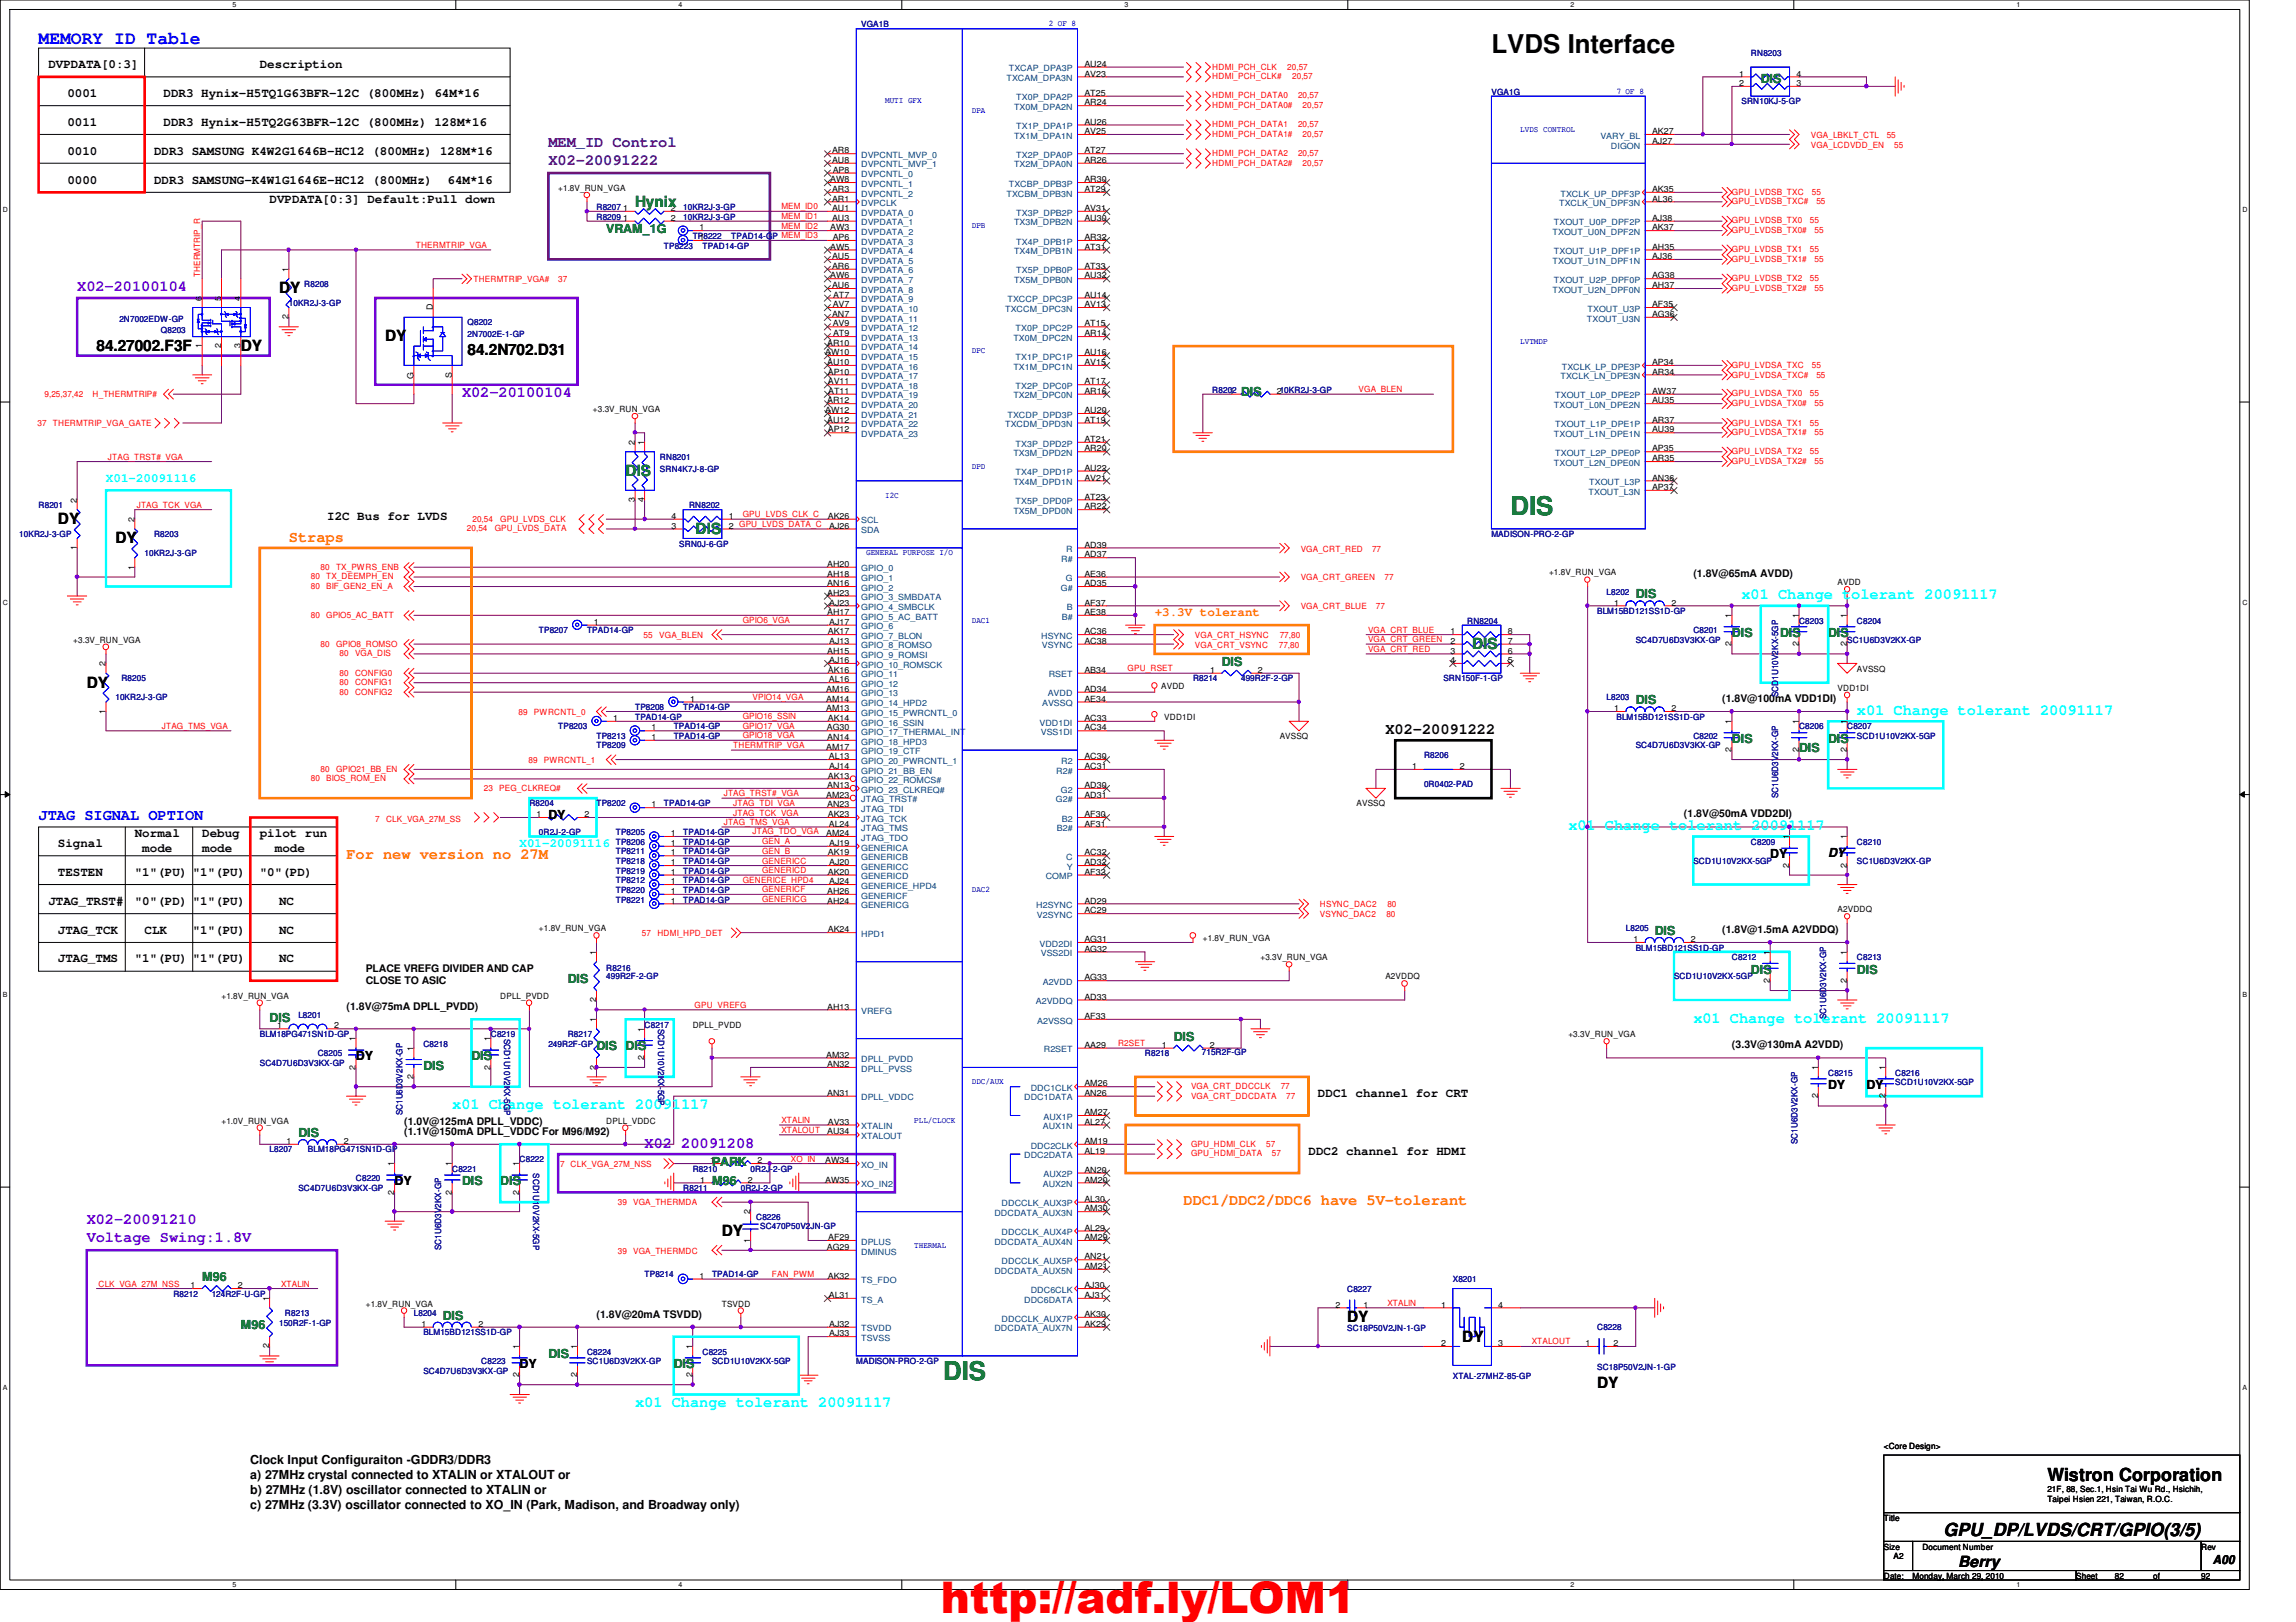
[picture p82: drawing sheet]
<svg xmlns="http://www.w3.org/2000/svg" width="297mm" height="210mm" viewBox="0 0 297 210" stroke-linecap="round" stroke-linejoin="round" font-family="sans-serif">
<defs><g id="words">
<text font-size="5.6" fill="#f00" x="121.7" y="208.7">http://adf.ly/LOM1</text>
<text font-size="3.3" x="193" y="6.9">LVDS Interface</text>
<g font-size="3.3" fill="#008000">
<text x="195.4" y="66.6">DIS</text>
<text x="122" y="178.6">DIS</text>
</g>
<text font-size="2.3" fill="#00f" x="5" y="5.6">MEMORY ID Table</text>
<g font-size="2.3">
<text x="264.9" y="191.7">Wistron Corporation</text>
<text x="251.4" y="198.8">GPU_DP/LVDS/CRT/GPIO(3/5)</text>
</g>
<g font-size="2" fill="#400080">
<text x="70.9" y="19">MEM_ID Control</text>
<text x="70.9" y="21.3">X02-20091222</text>
</g>
<g font-size="2" fill="#008000">
<text x="82.2" y="26.8">Hynix</text>
<text x="80.9" y="61.6">DIS</text>
<text x="90" y="69">DIS</text>
<text x="190.5" y="84">DIS</text>
</g>
<g font-size="2" fill="#8000ff">
<text x="10" y="37.7">X02-20100104</text>
<text x="59.8" y="51.4">X02-20100104</text>
<text x="83.4" y="148.5">X02 20091208</text>
<text x="11.2" y="158.5">X02-20091210</text>
<text x="11.2" y="160.7">Voltage Swing:1.8V</text>
</g>
<g font-size="2">
<text x="36.1" y="37.9">DY</text>
<text x="12.5" y="45.4">84.27002.F3F</text>
<text x="31.2" y="45.4">DY</text>
<text x="49.8" y="44.2">DY</text>
<text x="60.5" y="45.9">84.2N702.D31</text>
<text x="7.5" y="67.8">DY</text>
<text x="14.9" y="70.3">DY</text>
<text x="11.2" y="89">DY</text>
<text x="179.2" y="95">X02-20091222</text>
<text x="93.4" y="159.9">DY</text>
<text x="174.3" y="171.1">DY</text>
<text x="189.2" y="173.6">DY</text>
<text x="206.6" y="179.6">DY</text>
<text x="253.3" y="202.7">Berry</text>
</g>
<g font-size="2" fill="#ff8000">
<text x="37.4" y="70.1">Straps</text>
<text x="44.8" y="111.2">For new version no 27M</text>
<text x="153.1" y="156">DDC1/DDC2/DDC6 have 5V-tolerant</text>
</g>
<g font-size="2" fill="#0ff">
<text x="225.3" y="77.6">x01 Change tolerant 20091117</text>
<text x="240.2" y="92.5">x01 Change tolerant 20091117</text>
<text x="202.9" y="107.4">x01 Change tolerant 20091117</text>
<text x="219.1" y="132.3">x01 Change tolerant 20091117</text>
<text x="58.5" y="143.5">x01 Change tolerant 20091117</text>
<text x="82.2" y="182.1">x01 Change tolerant 20091117</text>
</g>
<text font-size="2" fill="#00f" x="5" y="106.2">JTAG SIGNAL OPTION</text>
<g font-size="1.6">
<text x="6.3" y="8.8">DVPDATA[0:3]</text>
<text x="33.6" y="8.8">Description</text>
<text x="8.7" y="12.5">0001</text>
<text x="8.7" y="16.3">0011</text>
<text x="21.2" y="16.3">DDR3 Hynix-H5TQ2G63BFR-12C (800MHz) 128M*16</text>
<text x="21.2" y="12.5">DDR3 Hynix-H5TQ1G63BFR-12C (800MHz) 64M*16</text>
<text x="8.7" y="23.7">0000</text>
<text x="8.7" y="20">0010</text>
<text x="19.9" y="20">DDR3 SAMSUNG K4W2G1646B-HC12 (800MHz) 128M*16</text>
<text x="19.9" y="23.7">DDR3 SAMSUNG-K4W1G1646E-HC12 (800MHz)</text>
<text x="57.9" y="23.7">64M*16</text>
<text x="34.9" y="26.2">DVPDATA[0:3] Default:Pull down</text>
<text x="42.3" y="67.3">I2C Bus for LVDS</text>
<text x="70.9" y="106">DY</text>
<text x="7.5" y="113.4">TESTEN</text>
<text x="7.5" y="109.6">Signal</text>
<text x="17.4" y="113.4">&quot;1&quot;(PU) &quot;1&quot;(PU)</text>
<text x="17.4" y="108.4">Normal</text>
<text x="18.4" y="110.2">mode</text>
<text x="26.2" y="108.4">Debug</text>
<text x="26.2" y="110.2">mode</text>
<text x="33.6" y="108.4">pilot run</text>
<text x="33.6" y="113.4">&quot;0&quot;(PD)</text>
<text x="35.6" y="110.2">mode</text>
<text x="229" y="111">DY</text>
<text x="236.5" y="111">DY</text>
<text x="6.3" y="117.1">JTAG_TRST#</text>
<text x="17.4" y="117.1">&quot;0&quot;(PD) &quot;1&quot;(PU)</text>
<text x="36.1" y="117.1">NC</text>
<text x="7.5" y="120.8">JTAG_TCK</text>
<text x="7.5" y="124.5">JTAG_TMS</text>
<text x="17.4" y="124.5">&quot;1&quot;(PU)</text>
<text x="18.7" y="120.8">CLK</text>
<text x="24.9" y="120.8">&quot;1&quot;(PU)</text>
<text x="24.9" y="124.5">&quot;1&quot;(PU)</text>
<text x="36.1" y="120.8">NC</text>
<text x="36.1" y="124.5">NC</text>
<text x="46.1" y="137.2">DY</text>
<text x="170.5" y="142">DDC1 channel for CRT</text>
<text x="236.5" y="140.9">DY</text>
<text x="241.5" y="140.9">DY</text>
<text x="169.3" y="149.4">DDC2 channel for HDMI</text>
<text x="51.1" y="153.3">DY</text>
<text x="67.2" y="177">DY</text>
<text x="32.4" y="189.4">Clock Input Configuraiton -GDDR3/DDR3</text>
<text x="32.4" y="191.4">a) 27MHz crystal connected to XTALIN or XTALOUT or</text>
<text x="32.4" y="193.3">b) 27MHz (1.8V) oscillator connected to XTALIN or</text>
<text x="32.4" y="195.3">c) 27MHz (3.3V) oscillator connected to XO_IN (Park, Madison, and Broadway only)</text>
<text x="286.3" y="202.4">A00</text>
</g>
<g font-size="1.6" fill="#008000">
<text x="227.8" y="10.7">DIS</text>
<text x="78.4" y="30.1">VRAM_1G</text>
<text x="160.6" y="51.3">DIS</text>
<text x="211.6" y="77.4">DIS</text>
<text x="224.1" y="82.4">DIS</text>
<text x="230.3" y="82.4">DIS</text>
<text x="236.5" y="82.4">DIS</text>
<text x="158.1" y="86.1">DIS</text>
<text x="211.6" y="91.1">DIS</text>
<text x="224.1" y="96.1">DIS</text>
<text x="232.7" y="97.3">DIS</text>
<text x="236.5" y="96.1">DIS</text>
<text x="214.1" y="121">DIS</text>
<text x="226.5" y="126">DIS</text>
<text x="240.2" y="126">DIS</text>
<text x="73.4" y="127.2">DIS</text>
<text x="34.9" y="132.2">DIS</text>
<text x="61" y="137.2">DIS</text>
<text x="77.2" y="135.9">DIS</text>
<text x="80.9" y="135.9">DIS</text>
<text x="151.8" y="134.7">DIS</text>
<text x="54.8" y="138.4">DIS</text>
<text x="38.6" y="147.1">DIS</text>
<text x="59.8" y="153.3">DIS</text>
<text x="64.7" y="153.3">DIS</text>
<text x="92.1" y="153.3">M96</text>
<text x="92.1" y="150.9">PARK</text>
<text x="26.2" y="165.8">M96</text>
<text x="31.2" y="172">M96</text>
<text x="57.3" y="170.8">DIS</text>
<text x="70.9" y="175.8">DIS</text>
<text x="87.2" y="177">DIS</text>
</g>
<g font-size="1.6" fill="#00f">
<text x="53" y="46.1">.</text>
<text x="55.5" y="42.4">.</text>
<text x="55.5" y="44.9">.</text>
<text x="55.5" y="45.5">.</text>
<text x="55.5" y="46.1">.</text>
</g>
<g font-size="1.6" fill="#0ff">
<text x="13.7" y="62.3">X01-20091116</text>
<text x="67.2" y="109.6">X01-20091116</text>
</g>
<text font-size="1.6" fill="#ff8000" x="149.4" y="79.8">+3.3V tolerant</text>
<g font-size="1.4">
<text x="219.1" y="74.7">(1.8V@65mA AVDD)</text>
<text x="222.8" y="90.8">(1.8V@100mA VDD1DI)</text>
<text x="217.8" y="105.8">(1.8V@50mA VDD2DI)</text>
<text x="47.3" y="125.7">PLACE VREFG DIVIDER AND CAP</text>
<text x="222.8" y="120.7">(1.8V@1.5mA A2VDDQ)</text>
<text x="44.8" y="130.7">(1.8V@75mA DPLL_PVDD)</text>
<text x="47.3" y="127.3">CLOSE TO ASIC</text>
<text x="224.1" y="135.7">(3.3V@130mA A2VDD)</text>
<text x="52.3" y="145.6">(1.0V@125mA DPLL_VDDC)</text>
<text x="52.3" y="146.9">(1.1V@150mA DPLL_VDDC For M96/M92)</text>
<text x="77.2" y="170.5">(1.8V@20mA TSVDD)</text>
</g>
<g font-size="1.1" fill="#000080">
<text x="111.4" y="3.5">VGA1B</text>
<text x="226.5" y="7.3">RN8203</text>
<text x="193" y="12.2">VGA1G</text>
<text x="225.3" y="13.5">SRN10KJ-5-GP</text>
<text x="77.2" y="28.4">R8209</text>
<text x="77.2" y="27.2">R8207</text>
<text x="88.4" y="28.4">10KR2J-3-GP</text>
<text x="88.4" y="27.2">10KR2J-3-GP</text>
<text x="85.9" y="32.2">TP8223</text>
<text x="89.6" y="30.9">TP8222</text>
<text x="90.9" y="32.2">TPAD14-GP</text>
<text x="94.6" y="30.9">TPAD14-GP MEM_ID3</text>
<text x="15.4" y="41.6">2N7002EDW-GP</text>
<text x="37.4" y="39.6">10KR2J-3-GP</text>
<text x="39.4" y="37.1">R8208</text>
<text x="20.8" y="43.1">Q8203</text>
<text x="60.5" y="42.1">Q8202</text>
<text x="60.5" y="43.6">2N7002E-1-GP</text>
<text x="156.8" y="50.8">R8202</text>
<text x="85.4" y="59.5">RN8201</text>
<text x="5" y="65.7">R8201</text>
<text x="85.4" y="61">SRN4K7J-8-GP</text>
<text x="89.2" y="65.7">RN8202</text>
<text x="2.5" y="69.5">10KR2J-3-GP</text>
<text x="18.7" y="72">10KR2J-3-GP</text>
<text x="19.9" y="69.5">R8203</text>
<text x="87.9" y="70.7">SRN0J-6-GP</text>
<text x="193" y="69.5">MADISON-PRO-2-GP</text>
<text x="207.9" y="77">L8202</text>
<text x="69.7" y="82">TP8207</text>
<text x="75.9" y="82">TPAD14-GP</text>
<text x="189.8" y="80.8">RN8204</text>
<text x="206.6" y="79.5">BLM15BD121SS1D-GP</text>
<text x="211.6" y="83.2">SC4D7U6D3V3KX-GP</text>
<text x="219.1" y="82">C8201</text>
<text x="232.7" y="80.7">C8203</text>
<text x="239" y="83.2">SC1U6D3V2KX-GP</text>
<text x="240.2" y="80.7">C8204</text>
<text x="15.7" y="88.2">R8205</text>
<text x="154.3" y="88.2">R8214</text>
<text x="160.6" y="88.2">499R2F-2-GP</text>
<text x="186.7" y="88.2">SRN150F-1-GP</text>
<text x="14.9" y="90.6">10KR2J-3-GP</text>
<text x="72.2" y="94.4">TP8203</text>
<text x="77.2" y="95.6">TP8213</text>
<text x="82.2" y="93.1">TPAD14-GP</text>
<text x="82.2" y="91.9">TP8208</text>
<text x="87.2" y="95.6">TPAD14-GP</text>
<text x="87.2" y="94.4">TPAD14-GP</text>
<text x="88.4" y="91.9">TPAD14-GP</text>
<text x="207.9" y="90.6">L8203</text>
<text x="209.1" y="93.1">BLM15BD121SS1D-GP</text>
<text x="219.1" y="95.6">C8202</text>
<text x="230" y="90.2" transform="rotate(-90 230 90.2)">SCD1U10V2KX-5GP</text>
<text x="232.7" y="94.4">C8206</text>
<text x="239" y="94.4">C8207</text>
<text x="240.2" y="95.6">SCD1U10V2KX-5GP</text>
<text x="77.2" y="96.9">TP8209</text>
<text x="184.2" y="98.1">R8206</text>
<text x="184.2" y="101.9">0R0402-PAD</text>
<text x="211.6" y="96.9">SC4D7U6D3V3KX-GP</text>
<text x="68.5" y="104.4">R8204</text>
<text x="77.2" y="104.4">TP8202</text>
<text x="85.9" y="104.4">TPAD14-GP</text>
<text x="230" y="103.3" transform="rotate(-90 230 103.3)">SC1U6D3V2KX-GP</text>
<text x="69.7" y="108.1">0R2J-2-GP</text>
<text x="79.7" y="113.1">TP8219</text>
<text x="79.7" y="111.8">TP8218</text>
<text x="79.7" y="108.1">TP8205</text>
<text x="79.7" y="109.3">TP8206</text>
<text x="79.7" y="110.6">TP8211</text>
<text x="88.4" y="113.1">TPAD14-GP</text>
<text x="88.4" y="111.8">TPAD14-GP</text>
<text x="88.4" y="108.1">TPAD14-GP</text>
<text x="88.4" y="109.3">TPAD14-GP</text>
<text x="88.4" y="110.6">TPAD14-GP</text>
<text x="219.1" y="111.8">SCD1U10V2KX-5GP</text>
<text x="226.5" y="109.3">C8209</text>
<text x="240.2" y="109.3">C8210</text>
<text x="240.2" y="111.8">SC1U6D3V2KX-GP</text>
<text x="79.7" y="114.3">TP8212</text>
<text x="79.7" y="115.5">TP8220</text>
<text x="79.7" y="116.8">TP8221</text>
<text x="88.4" y="114.3">TPAD14-GP</text>
<text x="88.4" y="115.5">TPAD14-GP</text>
<text x="88.4" y="116.8">TPAD14-GP</text>
<text x="78.4" y="125.6">R8216</text>
<text x="210.4" y="120.5">L8205</text>
<text x="211.6" y="123">BLM15BD121SS1D-GP</text>
<text x="224.1" y="124.2">C8212</text>
<text x="240.2" y="124.2">C8213</text>
<text x="38.6" y="131.7">L8201</text>
<text x="78.4" y="126.7">499R2F-2-GP</text>
<text x="216.6" y="126.7">SCD1U10V2KX-5GP</text>
<text x="236.3" y="131.9" transform="rotate(-90 236.3 131.9)">SC1U6D3V2KX-GP</text>
<text x="33.6" y="134.2">BLM18PG471SN1D-GP</text>
<text x="33.6" y="138">SC4D7U6D3V3KX-GP</text>
<text x="41.1" y="136.7">C8205</text>
<text x="54.8" y="135.5">C8218</text>
<text x="63.5" y="134.2">C8219</text>
<text x="65.2" y="134.4" transform="rotate(90 65.2 134.4)">SCD1U10V2KX-5GP</text>
<text x="70.9" y="135.5">249R2F-GP</text>
<text x="73.4" y="134.2">R8217</text>
<text x="83.4" y="133">C8217</text>
<text x="85.1" y="133.1" transform="rotate(90 85.1 133.1)">SCD1U10V2KX-5GP</text>
<text x="148.1" y="136.7">R8218</text>
<text x="155.5" y="136.6">715R2F-GP</text>
<text x="236.5" y="139.2">C8215</text>
<text x="245.2" y="139.2">C8216</text>
<text x="245.2" y="140.4">SCD1U10V2KX-5GP</text>
<text x="34.9" y="149.1">L8207</text>
<text x="39.8" y="149.1">BLM18PG471SN1D-GP</text>
<text x="52.1" y="144.4" transform="rotate(-90 52.1 144.4)">SC1U6D3V2KX-GP</text>
<text x="232.5" y="148.1" transform="rotate(-90 232.5 148.1)">SC1U6D3V2KX-GP</text>
<text x="38.6" y="154.1">SC4D7U6D3V3KX-GP</text>
<text x="46.1" y="152.9">C8220</text>
<text x="58.5" y="151.6">C8221</text>
<text x="67.2" y="150.4">C8222</text>
<text x="69" y="151.8" transform="rotate(90 69 151.8)">SCD1U10V2KX-5GP</text>
<text x="88.4" y="154.1">R8211</text>
<text x="89.6" y="151.6">R8210</text>
<text x="95.8" y="154.1">0R2J-2-GP</text>
<text x="97.1" y="151.6">0R2J-2-GP</text>
<text x="57.1" y="161.8" transform="rotate(-90 57.1 161.8)">SC1U6D3V2KX-GP</text>
<text x="97.8" y="157.9">C8226</text>
<text x="98.3" y="159.1">SC470P50V2JN-GP</text>
<text x="22.4" y="167.8">R8212</text>
<text x="27.4" y="167.8">124R2F-U-GP</text>
<text x="83.4" y="165.3">TP8214</text>
<text x="92.1" y="165.3">TPAD14-GP</text>
<text x="174.3" y="167.2">C8227</text>
<text x="188" y="165.9">X8201</text>
<text x="36.1" y="171.5">150R2F-1-GP</text>
<text x="36.9" y="170.3">R8213</text>
<text x="53.5" y="170.3">L8204</text>
<text x="54.8" y="172.8">BLM15BD121SS1D-GP</text>
<text x="174.3" y="172.3">SC18P50V2JN-1-GP</text>
<text x="206.6" y="172.2">C8228</text>
<text x="54.8" y="177.8">SC4D7U6D3V3KX-GP</text>
<text x="62.3" y="176.5">C8223</text>
<text x="75.9" y="175.3">C8224</text>
<text x="75.9" y="176.5">SC1U6D3V2KX-GP</text>
<text x="90.9" y="175.3">C8225</text>
<text x="92.1" y="176.5">SCD1U10V2KX-5GP</text>
<text x="110.8" y="176.5">MADISON-PRO-2-GP</text>
<text x="188" y="178.5">XTAL-27MHZ-85-GP</text>
<text x="206.6" y="177.3">SC18P50V2JN-1-GP</text>
</g>
<g font-size="1.1" fill="#00f">
<text x="135.7" y="3.4">2 OF 8</text>
<text x="114.5" y="13.4">MUTI GFX</text>
<text x="125.7" y="14.6">DPA</text>
<text x="196.7" y="17.1">LVDS CONTROL</text>
<text x="209.1" y="12.1">7 OF 8</text>
<text x="125.7" y="29.5">DPB</text>
<text x="125.7" y="45.7">DPC</text>
<text x="196.7" y="44.5">LVTMDP</text>
<text x="114.5" y="64.4">I2C</text>
<text x="125.7" y="60.7">DPD</text>
<text x="112.1" y="71.8">GENERAL PURPOSE I/O</text>
<text x="125.7" y="80.6">DAC1</text>
<text x="125.7" y="115.4">DAC2</text>
<text x="125.7" y="140.3">DDC/AUX</text>
<text x="118.3" y="145.3">PLL/CLOCK</text>
<text x="118.3" y="161.5">THERMAL</text>
</g>
<g font-size="1.1" fill="#004080">
<text x="130.2" y="10.5">TXCAM_DPA3N</text>
<text x="130.5" y="9.2">TXCAP_DPA3P</text>
<text x="131.2" y="14.2">TX0M_DPA2N</text>
<text x="131.2" y="17.9">TX1M_DPA1N</text>
<text x="131.5" y="13">TX0P_DPA2P</text>
<text x="131.5" y="16.7">TX1P_DPA1P</text>
<text x="207" y="17.9">VARY_BL</text>
<text x="111.4" y="22.9">DVPCNTL_0</text>
<text x="111.4" y="20.4">DVPCNTL_MVP_0</text>
<text x="111.4" y="21.7">DVPCNTL_MVP_1</text>
<text x="131.2" y="21.7">TX2M_DPA0N</text>
<text x="131.5" y="20.4">TX2P_DPA0P</text>
<text x="208.4" y="19.2">DIGON</text>
<text x="111.4" y="26.7">DVPCLK</text>
<text x="111.4" y="24.2">DVPCNTL_1</text>
<text x="111.4" y="25.4">DVPCNTL_2</text>
<text x="111.4" y="27.9">DVPDATA_0</text>
<text x="111.4" y="29.2">DVPDATA_1</text>
<text x="130.2" y="25.4">TXCBM_DPB3N</text>
<text x="130.5" y="24.2">TXCBP_DPB3P</text>
<text x="131.2" y="29.2">TX3M_DPB2N</text>
<text x="131.5" y="27.9">TX3P_DPB2P</text>
<text x="201" y="29.2">TXOUT_U0P_DPF2P</text>
<text x="201.7" y="26.7">TXCLK_UN_DPF3N</text>
<text x="201.9" y="25.4">TXCLK_UP_DPF3P</text>
<text x="111.4" y="30.4">DVPDATA_2</text>
<text x="111.4" y="31.7">DVPDATA_3</text>
<text x="111.4" y="32.9">DVPDATA_4</text>
<text x="111.4" y="34.1">DVPDATA_5</text>
<text x="111.4" y="35.4">DVPDATA_6</text>
<text x="131.2" y="32.9">TX4M_DPB1N</text>
<text x="131.5" y="31.7">TX4P_DPB1P</text>
<text x="131.5" y="35.4">TX5P_DPB0P</text>
<text x="200.9" y="30.4">TXOUT_U0N_DPF2N</text>
<text x="200.9" y="34.1">TXOUT_U1N_DPF1N</text>
<text x="201" y="32.9">TXOUT_U1P_DPF1P</text>
<text x="111.4" y="40.3">DVPDATA_10</text>
<text x="111.4" y="41.6">DVPDATA_11</text>
<text x="111.4" y="36.6">DVPDATA_7</text>
<text x="111.4" y="37.9">DVPDATA_8</text>
<text x="111.4" y="39.1">DVPDATA_9</text>
<text x="130" y="40.3">TXCCM_DPC3N</text>
<text x="130.3" y="39.1">TXCCP_DPC3P</text>
<text x="131.2" y="36.6">TX5M_DPB0N</text>
<text x="200.9" y="37.9">TXOUT_U2N_DPF0N</text>
<text x="201" y="36.6">TXOUT_U2P_DPF0P</text>
<text x="205.3" y="41.6">TXOUT_U3N</text>
<text x="205.4" y="40.3">TXOUT_U3P</text>
<text x="111.4" y="42.8">DVPDATA_12</text>
<text x="111.4" y="44.1">DVPDATA_13</text>
<text x="111.4" y="45.3">DVPDATA_14</text>
<text x="111.4" y="46.6">DVPDATA_15</text>
<text x="111.4" y="47.8">DVPDATA_16</text>
<text x="131.1" y="44.1">TX0M_DPC2N</text>
<text x="131.1" y="47.8">TX1M_DPC1N</text>
<text x="131.4" y="42.8">TX0P_DPC2P</text>
<text x="131.4" y="46.6">TX1P_DPC1P</text>
<text x="202.1" y="47.8">TXCLK_LP_DPE3P</text>
<text x="111.4" y="49.1">DVPDATA_17</text>
<text x="111.4" y="50.3">DVPDATA_18</text>
<text x="111.4" y="51.6">DVPDATA_19</text>
<text x="111.4" y="52.8">DVPDATA_20</text>
<text x="131.1" y="51.6">TX2M_DPC0N</text>
<text x="131.4" y="50.3">TX2P_DPC0P</text>
<text x="201" y="52.8">TXOUT_L0N_DPE2N</text>
<text x="201.2" y="51.6">TXOUT_L0P_DPE2P</text>
<text x="201.9" y="49.1">TXCLK_LN_DPE3N</text>
<text x="111.4" y="54.1">DVPDATA_21</text>
<text x="111.4" y="55.3">DVPDATA_22</text>
<text x="111.4" y="56.6">DVPDATA_23</text>
<text x="130" y="55.3">TXCDM_DPD3N</text>
<text x="130.3" y="54.1">TXCDP_DPD3P</text>
<text x="131.1" y="59">TX3M_DPD2N</text>
<text x="131.4" y="57.8">TX3P_DPD2P</text>
<text x="201" y="56.6">TXOUT_L1N_DPE1N</text>
<text x="201.2" y="55.3">TXOUT_L1P_DPE1P</text>
<text x="201.2" y="59">TXOUT_L2P_DPE0P</text>
<text x="131.1" y="62.8">TX4M_DPD1N</text>
<text x="131.4" y="61.5">TX4P_DPD1P</text>
<text x="131.4" y="65.2">TX5P_DPD0P</text>
<text x="201" y="60.3">TXOUT_L2N_DPE0N</text>
<text x="205.5" y="64">TXOUT_L3N</text>
<text x="205.6" y="62.8">TXOUT_L3P</text>
<text x="111.4" y="67.7">SCL</text>
<text x="111.4" y="69">SDA</text>
<text x="131.1" y="66.5">TX5M_DPD0N</text>
<text x="137.9" y="71.5">R</text>
<text x="111.4" y="74">GPIO_0</text>
<text x="111.4" y="75.2">GPIO_1</text>
<text x="111.4" y="76.5">GPIO_2</text>
<text x="111.4" y="77.7">GPIO_3_SMBDATA</text>
<text x="137.2" y="76.5">G#</text>
<text x="137.3" y="72.7">R#</text>
<text x="137.9" y="75.2">G</text>
<text x="111.4" y="79">GPIO_4_SMBCLK</text>
<text x="111.4" y="80.2">GPIO_5_AC_BATT</text>
<text x="111.4" y="81.4">GPIO_6</text>
<text x="111.4" y="82.7">GPIO_7_BLON</text>
<text x="111.4" y="83.9">GPIO_8_ROMSO</text>
<text x="134.7" y="82.7">HSYNC</text>
<text x="134.8" y="83.9">VSYNC</text>
<text x="137.4" y="80.2">B#</text>
<text x="138" y="79">B</text>
<text x="111.4" y="86.4">GPIO_10_ROMSCK</text>
<text x="111.4" y="87.7">GPIO_11</text>
<text x="111.4" y="88.9">GPIO_12</text>
<text x="111.4" y="85.2">GPIO_9_ROMSI</text>
<text x="135.7" y="87.7">RSET</text>
<text x="111.4" y="90.1">GPIO_13</text>
<text x="111.4" y="91.4">GPIO_14_HPD2</text>
<text x="111.4" y="92.6">GPIO_15_PWRCNTL_0</text>
<text x="111.4" y="93.9">GPIO_16_SSIN</text>
<text x="111.4" y="95.1">GPIO_17_THERMAL_INT</text>
<text x="134.5" y="93.9">VDD1DI</text>
<text x="134.7" y="95.1">VSS1DI</text>
<text x="134.8" y="91.4">AVSSQ</text>
<text x="135.5" y="90.1">AVDD</text>
<text x="111.4" y="96.4">GPIO_18_HPD3</text>
<text x="111.4" y="97.6">GPIO_19_CTF</text>
<text x="111.4" y="98.8">GPIO_20_PWRCNTL_1</text>
<text x="111.4" y="100.1">GPIO_21_BB_EN</text>
<text x="111.4" y="101.3">GPIO_22_ROMCS#</text>
<text x="136.6" y="100.1">R2#</text>
<text x="137.3" y="98.8">R2</text>
<text x="111.4" y="102.6">GPIO_23_CLKREQ#</text>
<text x="111.4" y="106.3">JTAG_TCK</text>
<text x="111.4" y="105.1">JTAG_TDI</text>
<text x="111.4" y="107.6">JTAG_TMS</text>
<text x="111.4" y="103.8">JTAG_TRST#</text>
<text x="136.6" y="103.8">G2#</text>
<text x="136.7" y="107.6">B2#</text>
<text x="137.2" y="102.6">G2</text>
<text x="137.4" y="106.3">B2</text>
<text x="111.4" y="110.1">GENERICA</text>
<text x="111.4" y="111.3">GENERICB</text>
<text x="111.4" y="112.6">GENERICC</text>
<text x="111.4" y="113.8">GENERICD</text>
<text x="111.4" y="108.8">JTAG_TDO</text>
<text x="135.3" y="113.8">COMP</text>
<text x="137.9" y="111.3">C</text>
<text x="138" y="112.6">Y</text>
<text x="111.4" y="115">GENERICE_HPD4</text>
<text x="111.4" y="116.3">GENERICF</text>
<text x="111.4" y="117.5">GENERICG</text>
<text x="134.1" y="117.5">H2SYNC</text>
<text x="134.2" y="118.8">V2SYNC</text>
<text x="111.4" y="121.2">HPD1</text>
<text x="134.5" y="122.5">VDD2DI</text>
<text x="134.7" y="123.7">VSS2DI</text>
<text x="111.4" y="131.2">VREFG</text>
<text x="134" y="130">A2VDDQ</text>
<text x="134.9" y="127.5">A2VDD</text>
<text x="111.4" y="137.5">DPLL_PVDD</text>
<text x="134.2" y="132.5">A2VSSQ</text>
<text x="135" y="136.2">R2SET</text>
<text x="111.4" y="138.7">DPLL_PVSS</text>
<text x="111.4" y="142.4">DPLL_VDDC</text>
<text x="132.5" y="142.4">DDC1DATA</text>
<text x="133.3" y="141.2">DDC1CLK</text>
<text x="111.4" y="146.1">XTALIN</text>
<text x="111.4" y="147.4">XTALOUT</text>
<text x="132.5" y="149.9">DDC2DATA</text>
<text x="133.3" y="148.6">DDC2CLK</text>
<text x="134.9" y="146.1">AUX1N</text>
<text x="135" y="144.9">AUX1P</text>
<text x="111.4" y="151.1">XO_IN</text>
<text x="111.4" y="153.6">XO_IN2</text>
<text x="134.9" y="153.6">AUX2N</text>
<text x="135" y="152.4">AUX2P</text>
<text x="111.4" y="161.1">DPLUS</text>
<text x="128.6" y="157.4">DDCDATA_AUX3N</text>
<text x="128.6" y="161.1">DDCDATA_AUX4N</text>
<text x="129.6" y="156.1">DDCCLK_AUX3P</text>
<text x="129.6" y="159.9">DDCCLK_AUX4P</text>
<text x="111.4" y="162.3">DMINUS</text>
<text x="111.4" y="166.1">TS_FDO</text>
<text x="128.6" y="164.8">DDCDATA_AUX5N</text>
<text x="129.6" y="163.6">DDCCLK_AUX5P</text>
<text x="133.3" y="167.3">DDC6CLK</text>
<text x="111.4" y="172.3">TSVDD</text>
<text x="111.4" y="173.5">TSVSS</text>
<text x="111.4" y="168.6">TS_A</text>
<text x="128.6" y="172.3">DDCDATA_AUX7N</text>
<text x="129.6" y="171">DDCCLK_AUX7P</text>
<text x="132.5" y="168.6">DDC6DATA</text>
</g>
<g font-size="1.1">
<text x="140.3" y="9.9">AV23</text>
<text x="140.3" y="8.6">AU24</text>
<text x="225" y="9.9">1</text>
<text x="225" y="11.1">2</text>
<text x="232.4" y="11.1">3</text>
<text x="232.4" y="9.9">4</text>
<text x="140.3" y="13.6">AR24</text>
<text x="140.3" y="17.4">AV25</text>
<text x="140.3" y="12.4">AT25</text>
<text x="140.3" y="16.1">AU26</text>
<text x="213.7" y="17.4">AK27</text>
<text x="107.4" y="23.6">AW8</text>
<text x="107.7" y="19.9">AR8</text>
<text x="107.7" y="21.1">AU8</text>
<text x="107.7" y="22.4">AP8</text>
<text x="140.3" y="21.1">AR26</text>
<text x="140.3" y="19.9">AT27</text>
<text x="140.3" y="23.6">AR30</text>
<text x="213.7" y="18.6">AJ27</text>
<text x="72.2" y="24.7">+1.8V_RUN_VGA</text>
<text x="80.6" y="28.6">1</text>
<text x="80.6" y="27.3">1</text>
<text x="86.8" y="28.6">2</text>
<text x="86.8" y="27.3">2</text>
<text x="90.5" y="29.8">1</text>
<text x="107.4" y="29.8">AW3</text>
<text x="107.7" y="26.1">AR1</text>
<text x="107.7" y="24.8">AR3</text>
<text x="107.7" y="27.3">AU1</text>
<text x="107.7" y="28.6">AU3</text>
<text x="140.3" y="28.6">AU30</text>
<text x="140.3" y="24.8">AT29</text>
<text x="140.3" y="27.3">AV31</text>
<text x="213.7" y="29.8">AK37</text>
<text x="213.7" y="28.6">AJ38</text>
<text x="213.7" y="26.1">AL36</text>
<text x="213.7" y="24.8">AK35</text>
<text x="37.3" y="35.2" transform="rotate(-90 37.3 35.2)">1</text>
<text x="90.5" y="31.1">1</text>
<text x="107.4" y="32.3">AW5</text>
<text x="107.7" y="33.5">AU5</text>
<text x="107.7" y="34.8">AR6</text>
<text x="107.7" y="31.1">AP6</text>
<text x="140.3" y="32.3">AT31</text>
<text x="140.3" y="31.1">AR32</text>
<text x="140.3" y="34.8">AT33</text>
<text x="213.7" y="33.5">AJ36</text>
<text x="213.7" y="32.3">AH35</text>
<text x="26.1" y="38.9" transform="rotate(-90 26.1 38.9)">6</text>
<text x="28.6" y="38.9" transform="rotate(-90 28.6 38.9)">5</text>
<text x="31.1" y="38.9" transform="rotate(-90 31.1 38.9)">4</text>
<text x="37.3" y="41.3" transform="rotate(-90 37.3 41.3)">2</text>
<text x="56" y="40.2" transform="rotate(-90 56 40.2)">D</text>
<text x="107.4" y="36">AW6</text>
<text x="107.7" y="41">AN7</text>
<text x="107.7" y="37.3">AU6</text>
<text x="107.7" y="39.8">AV7</text>
<text x="107.8" y="38.5">AT7</text>
<text x="140.3" y="36">AU32</text>
<text x="140.3" y="39.8">AV13</text>
<text x="140.3" y="38.5">AU14</text>
<text x="213.7" y="37.3">AH37</text>
<text x="213.7" y="36">AG38</text>
<text x="213.7" y="39.8">AF35</text>
<text x="213.7" y="41">AG36</text>
<text x="26.1" y="45.1" transform="rotate(-90 26.1 45.1)">1</text>
<text x="28.6" y="45.1" transform="rotate(-90 28.6 45.1)">2</text>
<text x="31.1" y="45.1" transform="rotate(-90 31.1 45.1)">3</text>
<text x="106.8" y="46">AW10</text>
<text x="107" y="44.7">AR10</text>
<text x="107" y="47.2">AU10</text>
<text x="107.7" y="42.2">AV9</text>
<text x="107.8" y="43.5">AT9</text>
<text x="140.3" y="42.2">AT15</text>
<text x="140.3" y="46">AU16</text>
<text x="140.3" y="43.5">AR14</text>
<text x="140.3" y="47.2">AV15</text>
<text x="213.7" y="47.2">AP34</text>
<text x="53.5" y="49.1" transform="rotate(-90 53.5 49.1)">G</text>
<text x="58.5" y="48.9" transform="rotate(-90 58.5 48.9)">S</text>
<text x="76.7" y="53.3">+3.3V_RUN_VGA</text>
<text x="106.8" y="53.5">AW12</text>
<text x="107" y="52.2">AR12</text>
<text x="107.1" y="48.5">AP10</text>
<text x="107.1" y="49.7">AV11</text>
<text x="107.1" y="51">AT11</text>
<text x="140.3" y="49.7">AT17</text>
<text x="140.3" y="51">AR16</text>
<text x="140.3" y="53.5">AU20</text>
<text x="159" y="51">1</text>
<text x="165.2" y="51">210KR2J-3-GP</text>
<text x="213.7" y="52.2">AU35</text>
<text x="213.7" y="51">AW37</text>
<text x="213.7" y="48.5">AR34</text>
<text x="82.1" y="57.6" transform="rotate(-90 82.1 57.6)">2</text>
<text x="83.4" y="57.6" transform="rotate(-90 83.4 57.6)">1</text>
<text x="107" y="54.7">AU12</text>
<text x="107.1" y="56">AP12</text>
<text x="140.3" y="57.2">AT21</text>
<text x="140.3" y="54.7">AT19</text>
<text x="140.3" y="58.4">AR20</text>
<text x="213.7" y="56">AU39</text>
<text x="213.7" y="59.7">AR35</text>
<text x="213.7" y="54.7">AR37</text>
<text x="213.7" y="58.4">AP35</text>
<text x="9.9" y="65.1" transform="rotate(-90 9.9 65.1)">2</text>
<text x="82.1" y="65" transform="rotate(-90 82.1 65)">3</text>
<text x="83.4" y="65" transform="rotate(-90 83.4 65)">4</text>
<text x="140.3" y="60.9">AU22</text>
<text x="140.3" y="64.6">AT23</text>
<text x="140.3" y="62.2">AV21</text>
<text x="140.3" y="65.9">AR22</text>
<text x="213.7" y="62.2">AN36</text>
<text x="213.7" y="63.4">AP37</text>
<text x="9.9" y="71.2" transform="rotate(-90 9.9 71.2)">1</text>
<text x="17.4" y="67.6" transform="rotate(-90 17.4 67.6)">2</text>
<text x="86.9" y="68.4">3</text>
<text x="86.9" y="67.1">4</text>
<text x="94.3" y="67.1">1</text>
<text x="94.3" y="68.4">2 GPU_LVDS_DATA_C</text>
<text x="107.1" y="67.1">AK26</text>
<text x="107.3" y="68.4">AJ26</text>
<text x="140.3" y="70.9">AD39</text>
<text x="17.4" y="73.7" transform="rotate(-90 17.4 73.7)">1</text>
<text x="107" y="73.4">AH20</text>
<text x="107" y="74.6">AH18</text>
<text x="107" y="75.9">AN16</text>
<text x="107" y="77.1">AH23</text>
<text x="140.3" y="74.6">AE36</text>
<text x="140.3" y="72.1">AD37</text>
<text x="140.3" y="75.9">AD35</text>
<text x="200.4" y="74.5">+1.8V_RUN_VGA</text>
<text x="237.7" y="75.7">AVDD</text>
<text x="9.5" y="83.2">+3.3V_RUN_VGA</text>
<text x="76.8" y="80.9">1</text>
<text x="107" y="79.6">AH17</text>
<text x="107.1" y="82.1">AK17</text>
<text x="107.3" y="78.4">AJ23</text>
<text x="107.3" y="80.9">AJ17</text>
<text x="107.3" y="83.3">AJ13</text>
<text x="140.3" y="82.1">AC36</text>
<text x="140.3" y="79.6">AE38</text>
<text x="140.3" y="83.3">AC38</text>
<text x="140.3" y="78.4">AF37</text>
<text x="187.7" y="82.1">1</text>
<text x="187.7" y="83.3">2</text>
<text x="195.1" y="83.3">7</text>
<text x="195.1" y="82.1">8</text>
<text x="208.8" y="78.4">1</text>
<text x="216.2" y="78.4">2</text>
<text x="224" y="83.7" transform="rotate(-90 224 83.7)">2</text>
<text x="224" y="80" transform="rotate(-90 224 80)">1</text>
<text x="232.7" y="83.7" transform="rotate(-90 232.7 83.7)">2</text>
<text x="232.7" y="80" transform="rotate(-90 232.7 80)">1</text>
<text x="238.9" y="83.7" transform="rotate(-90 238.9 83.7)">2</text>
<text x="238.9" y="80" transform="rotate(-90 238.9 80)">1</text>
<text x="13.7" y="86.2" transform="rotate(-90 13.7 86.2)">2</text>
<text x="106.9" y="89.5">AM16</text>
<text x="107" y="84.6">AH15</text>
<text x="107.1" y="87.1">AK16</text>
<text x="107.2" y="88.3">AL16</text>
<text x="107.3" y="85.8">AJ16</text>
<text x="140.3" y="87.1">AB34</text>
<text x="140.3" y="89.5">AD34</text>
<text x="150.2" y="89.2">AVDD</text>
<text x="156.5" y="87.1">1</text>
<text x="162.7" y="87.1">2</text>
<text x="187.7" y="84.6">3</text>
<text x="187.7" y="85.8">4</text>
<text x="195.1" y="85.8">5</text>
<text x="195.1" y="84.6">6</text>
<text x="237.7" y="89.4">VDD1DI</text>
<text x="240.2" y="86.9">AVSSQ</text>
<text x="13.7" y="92.4" transform="rotate(-90 13.7 92.4)">1</text>
<text x="79.3" y="93.3">1</text>
<text x="84.3" y="95.8">1</text>
<text x="84.3" y="94.5">1</text>
<text x="89.3" y="90.8">1</text>
<text x="106.9" y="90.8">AM14</text>
<text x="106.9" y="92">AM13</text>
<text x="107" y="94.5">AG30</text>
<text x="107" y="95.8">AN14</text>
<text x="107.1" y="93.3">AK14</text>
<text x="140.3" y="93.3">AC33</text>
<text x="140.3" y="94.5">AC34</text>
<text x="140.3" y="90.8">AE34</text>
<text x="150.6" y="93.1">VDD1DI</text>
<text x="165.6" y="95.6">AVSSQ</text>
<text x="208.8" y="92">1</text>
<text x="216.2" y="92">2</text>
<text x="224" y="93.7" transform="rotate(-90 224 93.7)">1</text>
<text x="232.7" y="93.7" transform="rotate(-90 232.7 93.7)">1</text>
<text x="238.9" y="93.7" transform="rotate(-90 238.9 93.7)">1</text>
<text x="106.9" y="97">AM17</text>
<text x="107" y="102">AN13</text>
<text x="107.1" y="100.8">AK13</text>
<text x="107.2" y="98.3">AL13</text>
<text x="107.3" y="99.5">AJ14</text>
<text x="140.3" y="98.3">AC30</text>
<text x="140.3" y="102">AD30</text>
<text x="140.3" y="99.5">AC31</text>
<text x="182.7" y="99.5">1</text>
<text x="188.8" y="99.5">2</text>
<text x="224" y="97.3" transform="rotate(-90 224 97.3)">2</text>
<text x="232.7" y="97.3" transform="rotate(-90 232.7 97.3)">2</text>
<text x="238.9" y="97.3" transform="rotate(-90 238.9 97.3)">2</text>
<text x="69.4" y="105.7">1</text>
<text x="75.6" y="105.7">2</text>
<text x="84.3" y="104.5">1</text>
<text x="106.9" y="103.3">AM23</text>
<text x="107" y="104.5">AN23</text>
<text x="107.1" y="105.7">AK23</text>
<text x="107.2" y="107">AL24</text>
<text x="140.3" y="105.7">AF30</text>
<text x="140.3" y="103.3">AD31</text>
<text x="140.3" y="107">AF31</text>
<text x="175.5" y="104.4">AVSSQ</text>
<text x="86.8" y="113.2">1</text>
<text x="86.8" y="112">1</text>
<text x="86.8" y="108.2">1</text>
<text x="86.8" y="109.5">1</text>
<text x="86.8" y="110.7">1</text>
<text x="106.9" y="108.2">AM24</text>
<text x="107.1" y="110.7">AK19</text>
<text x="107.1" y="113.2">AK20</text>
<text x="107.3" y="109.5">AJ19</text>
<text x="107.3" y="112">AJ20</text>
<text x="140.3" y="113.2">AF32</text>
<text x="140.3" y="110.7">AC32</text>
<text x="140.3" y="112">AD32</text>
<text x="231.5" y="112.3" transform="rotate(-90 231.5 112.3)">2</text>
<text x="231.5" y="108.6" transform="rotate(-90 231.5 108.6)">1</text>
<text x="238.9" y="112.3" transform="rotate(-90 238.9 112.3)">2</text>
<text x="238.9" y="108.6" transform="rotate(-90 238.9 108.6)">1</text>
<text x="86.8" y="114.4">1</text>
<text x="86.8" y="115.7">1</text>
<text x="86.8" y="116.9">1</text>
<text x="107" y="115.7">AH26</text>
<text x="107" y="116.9">AH24</text>
<text x="107.3" y="114.4">AJ24</text>
<text x="140.3" y="118.2">AC29</text>
<text x="140.3" y="116.9">AD29</text>
<text x="237.7" y="118">A2VDDQ</text>
<text x="69.7" y="120.5">+1.8V_RUN_VGA</text>
<text x="77.1" y="123.6" transform="rotate(-90 77.1 123.6)">1</text>
<text x="107.1" y="120.6">AK24</text>
<text x="140.3" y="121.9">AG31</text>
<text x="140.3" y="123.1">AG32</text>
<text x="155.6" y="121.8">+1.8V_RUN_VGA</text>
<text x="163.1" y="124.2">+3.3V_RUN_VGA</text>
<text x="211.3" y="121.9">1</text>
<text x="218.7" y="121.9">2</text>
<text x="229" y="123.6" transform="rotate(-90 229 123.6)">1</text>
<text x="238.9" y="123.6" transform="rotate(-90 238.9 123.6)">1</text>
<text x="28.7" y="129.2">+1.8V_RUN_VGA</text>
<text x="64.7" y="129.2">DPLL_PVDD</text>
<text x="77.1" y="129.7" transform="rotate(-90 77.1 129.7)">2</text>
<text x="107" y="130.6">AH13</text>
<text x="140.3" y="129.4">AD33</text>
<text x="140.3" y="131.9">AF33</text>
<text x="140.3" y="126.9">AG33</text>
<text x="179.2" y="126.7">A2VDDQ</text>
<text x="229" y="127.2" transform="rotate(-90 229 127.2)">2</text>
<text x="238.9" y="127.2" transform="rotate(-90 238.9 127.2)">2</text>
<text x="35.9" y="133.1">1</text>
<text x="43.2" y="133.1">2</text>
<text x="46" y="134.7" transform="rotate(-90 46 134.7)">1</text>
<text x="53.5" y="136" transform="rotate(-90 53.5 136)">1</text>
<text x="63.5" y="134.7" transform="rotate(-90 63.5 134.7)">1</text>
<text x="77.1" y="132.2" transform="rotate(-90 77.1 132.2)">1</text>
<text x="83.4" y="137.2" transform="rotate(-90 83.4 137.2)">2</text>
<text x="83.4" y="133.5" transform="rotate(-90 83.4 133.5)">1</text>
<text x="89.6" y="133">DPLL_PVDD</text>
<text x="106.9" y="136.9">AM32</text>
<text x="140.3" y="135.6">AA29</text>
<text x="150.3" y="135.6">1</text>
<text x="156.5" y="135.6">2</text>
<text x="202.9" y="134.2">+3.3V_RUN_VGA</text>
<text x="46" y="138.4" transform="rotate(-90 46 138.4)">2</text>
<text x="53.5" y="139.7" transform="rotate(-90 53.5 139.7)">2</text>
<text x="63.5" y="138.4" transform="rotate(-90 63.5 138.4)">2</text>
<text x="77.1" y="138.4" transform="rotate(-90 77.1 138.4)">2</text>
<text x="107" y="138.1">AN32</text>
<text x="107" y="141.8">AN31</text>
<text x="140.3" y="141.8">AN26</text>
<text x="140.3" y="140.6">AM26</text>
<text x="235.2" y="142.2" transform="rotate(-90 235.2 142.2)">2</text>
<text x="235.2" y="138.5" transform="rotate(-90 235.2 138.5)">1</text>
<text x="243.9" y="142.2" transform="rotate(-90 243.9 142.2)">2</text>
<text x="243.9" y="138.5" transform="rotate(-90 243.9 138.5)">1</text>
<text x="28.7" y="145.4">+1.0V_RUN_VGA</text>
<text x="37.1" y="148">1</text>
<text x="44.5" y="148">2</text>
<text x="78.4" y="145.4">DPLL_VDDC</text>
<text x="107" y="146.8">AU34</text>
<text x="107.1" y="145.5">AV33</text>
<text x="140.3" y="149.3">AL19</text>
<text x="140.3" y="145.5">AL27</text>
<text x="140.3" y="148">AM19</text>
<text x="140.3" y="144.3">AM27</text>
<text x="51" y="154.6" transform="rotate(-90 51 154.6)">2</text>
<text x="51" y="150.9" transform="rotate(-90 51 150.9)">1</text>
<text x="58.5" y="154.6" transform="rotate(-90 58.5 154.6)">2</text>
<text x="58.5" y="150.9" transform="rotate(-90 58.5 150.9)">1</text>
<text x="67.2" y="154.6" transform="rotate(-90 67.2 154.6)">2</text>
<text x="67.2" y="150.9" transform="rotate(-90 67.2 150.9)">1</text>
<text x="90.6" y="153">1</text>
<text x="91.9" y="150.5">1</text>
<text x="96.7" y="153">2</text>
<text x="98" y="150.5">2</text>
<text x="106.8" y="150.5">AW34</text>
<text x="106.8" y="153">AW35</text>
<text x="140.3" y="153">AM20</text>
<text x="140.3" y="155.5">AL30</text>
<text x="140.3" y="151.8">AN20</text>
<text x="97.1" y="160.8" transform="rotate(-90 97.1 160.8)">1</text>
<text x="97.1" y="157.1" transform="rotate(-90 97.1 157.1)">2</text>
<text x="107" y="161.8">AG29</text>
<text x="107.1" y="160.5">AF29</text>
<text x="140.3" y="156.8">AM30</text>
<text x="140.3" y="160.5">AM29</text>
<text x="140.3" y="159.3">AL29</text>
<text x="24.6" y="166.7">1</text>
<text x="30.8" y="166.7">2</text>
<text x="90.5" y="165.5">1</text>
<text x="107.1" y="165.5">AK32</text>
<text x="107.2" y="168">AL31</text>
<text x="140.3" y="168">AJ31</text>
<text x="140.3" y="164.2">AM21</text>
<text x="140.3" y="163">AN21</text>
<text x="140.3" y="166.7">AJ30</text>
<text x="34.8" y="168.4" transform="rotate(-90 34.8 168.4)">1</text>
<text x="47.3" y="169.1">+1.8V_RUN_VGA</text>
<text x="54.5" y="171.7">1</text>
<text x="61.9" y="171.7">2</text>
<text x="93.4" y="169.1">TSVDD</text>
<text x="107.3" y="171.7">AJ32</text>
<text x="107.3" y="172.9">AJ33</text>
<text x="140.3" y="171.7">AK29</text>
<text x="140.3" y="170.4">AK30</text>
<text x="172.8" y="169.2">2</text>
<text x="176.4" y="169.2">1</text>
<text x="186.4" y="169.2">1</text>
<text x="193.8" y="169.2">4</text>
<text x="34.8" y="174.5" transform="rotate(-90 34.8 174.5)">2</text>
<text x="67.2" y="178.2" transform="rotate(-90 67.2 178.2)">2</text>
<text x="67.2" y="174.6" transform="rotate(-90 67.2 174.6)">1</text>
<text x="74.7" y="178.2" transform="rotate(-90 74.7 178.2)">2</text>
<text x="74.7" y="174.6" transform="rotate(-90 74.7 174.6)">1</text>
<text x="89.6" y="178.2" transform="rotate(-90 89.6 178.2)">2</text>
<text x="89.6" y="174.6" transform="rotate(-90 89.6 174.6)">1</text>
<text x="186.4" y="174.2">2</text>
<text x="193.8" y="174.2">3</text>
<text x="205.1" y="174.2">1</text>
<text x="208.7" y="174.2">2</text>
<text x="243.7" y="187.5">&lt;Core Design&gt;</text>
<text x="243.7" y="196.8">Title</text>
<text x="264.9" y="193.1">21F, 88, Sec.1, Hsin Tai Wu Rd., Hsichih,</text>
<text x="264.9" y="194.4">Taipei Hsien 221, Taiwan, R.O.C.</text>
<text x="243.7" y="200.5">Size</text>
<text x="245" y="201.8">A2</text>
<text x="248.7" y="200.5">Document Number</text>
<text x="284.8" y="200.5">Rev</text>
<text x="243.7" y="204.3">Date:</text>
<text x="247.4" y="204.3">Monday, March 29, 2010</text>
<text x="268.6" y="204.3">Sheet</text>
<text x="273.6" y="204.3">82</text>
<text x="278.5" y="204.3">of</text>
<text x="284.8" y="204.3">92</text>
</g>
<g font-size="1.1" fill="#f00">
<text x="156.8" y="9">HDMI_PCH_CLK</text>
<text x="156.8" y="10.2">HDMI_PCH_CLK#</text>
<text x="166.5" y="9">20,57</text>
<text x="167.2" y="10.2">20,57</text>
<text x="156.8" y="12.7">HDMI_PCH_DATA0</text>
<text x="156.8" y="14">HDMI_PCH_DATA0#</text>
<text x="156.8" y="16.5">HDMI_PCH_DATA1</text>
<text x="156.8" y="17.7">HDMI_PCH_DATA1#</text>
<text x="167.9" y="12.7">20,57</text>
<text x="167.9" y="16.5">20,57</text>
<text x="168.5" y="14">20,57</text>
<text x="168.5" y="17.7">20,57</text>
<text x="234.3" y="17.9">VGA_LBKLT_CTL</text>
<text x="244.1" y="17.9">55</text>
<text x="156.8" y="20.2">HDMI_PCH_DATA2</text>
<text x="156.8" y="21.5">HDMI_PCH_DATA2#</text>
<text x="167.9" y="20.2">20,57</text>
<text x="168.5" y="21.5">20,57</text>
<text x="234.3" y="19.1">VGA_LCDVDD_EN</text>
<text x="245.1" y="19.1">55</text>
<text x="101.1" y="27.1">MEM_ID0</text>
<text x="101.1" y="29.6">MEM_ID2</text>
<text x="101.1" y="28.4">MEM_ID1</text>
<text x="224.1" y="26.4">GPU_LVDSB_TXC#</text>
<text x="224.1" y="25.2">GPU_LVDSB_TXC</text>
<text x="224.1" y="28.9">GPU_LVDSB_TX0</text>
<text x="234.1" y="28.9">55</text>
<text x="234.4" y="25.2">55</text>
<text x="235" y="26.4">55</text>
<text x="25.9" y="35.8" transform="rotate(-90 25.9 35.8)">THERMTRIP_R</text>
<text x="53.8" y="32.1">THERMTRIP_VGA</text>
<text x="224.1" y="33.9">GPU_LVDSB_TX1#</text>
<text x="224.1" y="32.6">GPU_LVDSB_TX1</text>
<text x="224.1" y="30.2">GPU_LVDSB_TX0#</text>
<text x="234.1" y="32.6">55</text>
<text x="234.7" y="33.9">55</text>
<text x="234.7" y="30.2">55</text>
<text x="61.3" y="36.5">THERMTRIP_VGA#</text>
<text x="72.2" y="36.5">37</text>
<text x="224.1" y="37.6">GPU_LVDSB_TX2#</text>
<text x="224.1" y="36.4">GPU_LVDSB_TX2</text>
<text x="234.1" y="36.4">55</text>
<text x="234.7" y="37.6">55</text>
<text x="224.1" y="47.6">GPU_LVDSA_TXC</text>
<text x="234.4" y="47.6">55</text>
<text x="5.8" y="51.4">9,25,37,42</text>
<text x="12" y="51.4">H_THERMTRIP#</text>
<text x="175.8" y="50.8">VGA_BLEN</text>
<text x="224.1" y="52.6">GPU_LVDSA_TX0#</text>
<text x="224.1" y="51.3">GPU_LVDSA_TX0</text>
<text x="224.1" y="48.9">GPU_LVDSA_TXC#</text>
<text x="234.1" y="51.3">55</text>
<text x="234.7" y="52.6">55</text>
<text x="235" y="48.9">55</text>
<text x="4.9" y="55.1">37</text>
<text x="6.9" y="55.1">THERMTRIP_VGA_GATE</text>
<text x="14" y="59.5">JTAG_TRST#_VGA</text>
<text x="224.1" y="56.3">GPU_LVDSA_TX1#</text>
<text x="224.1" y="55.1">GPU_LVDSA_TX1</text>
<text x="224.1" y="58.8">GPU_LVDSA_TX2</text>
<text x="234.1" y="55.1">55</text>
<text x="234.1" y="58.8">55</text>
<text x="234.7" y="56.3">55</text>
<text x="17.7" y="65.7">JTAG_TCK_VGA</text>
<text x="224.1" y="60">GPU_LVDSA_TX2#</text>
<text x="234.7" y="60">55</text>
<text x="60.4" y="68.7">20,54</text>
<text x="61.1" y="67.5">20,54</text>
<text x="64" y="68.7">GPU_LVDS_DATA</text>
<text x="64.7" y="67.5">GPU_LVDS_CLK</text>
<text x="96.1" y="66.9">GPU_LVDS_CLK_C</text>
<text x="168.3" y="71.4">VGA_CRT_RED</text>
<text x="177.5" y="71.4">77</text>
<text x="40.2" y="76.2">80</text>
<text x="40.2" y="75">80</text>
<text x="41.5" y="73.7">80</text>
<text x="42.2" y="76.2">BIF_GEN2_EN_A</text>
<text x="42.2" y="75">TX_DEEMPH_EN</text>
<text x="43.5" y="73.7">TX_PWRS_ENB</text>
<text x="168.3" y="75.1">VGA_CRT_GREEN</text>
<text x="179.1" y="75.1">77</text>
<text x="40.2" y="80">80</text>
<text x="41.5" y="83.7">80</text>
<text x="42.2" y="80">GPIO5_AC_BATT</text>
<text x="43.5" y="83.7">GPIO8_ROMSO</text>
<text x="83.3" y="82.5">55</text>
<text x="85.3" y="82.5">VGA_BLEN</text>
<text x="96.1" y="80.6">GPIO6_VGA</text>
<text x="154.6" y="83.8">VGA_CRT_VSYNC</text>
<text x="154.6" y="82.5">VGA_CRT_HSYNC</text>
<text x="165.4" y="83.8">77,80</text>
<text x="165.6" y="82.5">77,80</text>
<text x="168.3" y="78.8">VGA_CRT_BLUE</text>
<text x="177" y="83.1">VGA_CRT_GREEN</text>
<text x="177" y="81.9">VGA_CRT_BLUE</text>
<text x="178" y="78.8">77</text>
<text x="43.9" y="84.9">80</text>
<text x="43.9" y="89.9">80</text>
<text x="43.9" y="88.6">80</text>
<text x="43.9" y="87.4">80</text>
<text x="45.9" y="84.9">VGA_DIS</text>
<text x="45.9" y="89.9">CONFIG2</text>
<text x="45.9" y="88.6">CONFIG1</text>
<text x="45.9" y="87.4">CONFIG0</text>
<text x="145.9" y="86.9">GPU_RSET</text>
<text x="177" y="84.4">VGA_CRT_RED</text>
<text x="21" y="94.3">JTAG_TMS_VGA</text>
<text x="67.1" y="92.5">89</text>
<text x="69.1" y="92.5">PWRCNTL_0</text>
<text x="96.1" y="93.1">GPIO16_SSIN</text>
<text x="96.1" y="94.3">GPIO17_VGA</text>
<text x="96.1" y="95.5">GPIO18_VGA</text>
<text x="97.4" y="90.6">VPIO14_VGA</text>
<text x="40.2" y="101.1">80</text>
<text x="41.5" y="99.9">80</text>
<text x="42.2" y="101.1">BIOS_ROM_EN</text>
<text x="43.5" y="99.9">GPIO21_BB_EN</text>
<text x="68.4" y="98.8">89</text>
<text x="70.4" y="98.8">PWRCNTL_1</text>
<text x="94.9" y="96.8">THERMTRIP_VGA</text>
<text x="48.6" y="106.3">7</text>
<text x="49.9" y="106.3">CLK_VGA_27M_SS</text>
<text x="62.6" y="102.4">23</text>
<text x="64.6" y="102.4">PEG_CLKREQ#</text>
<text x="93.6" y="106.8">JTAG_TMS_VGA</text>
<text x="93.6" y="103">JTAG_TRST#_VGA</text>
<text x="94.9" y="105.5">JTAG_TCK_VGA</text>
<text x="94.9" y="104.3">JTAG_TDI_VGA</text>
<text x="97.4" y="108">JTAG_TDO_VGA</text>
<text x="98.6" y="111.8">GENERICC</text>
<text x="98.6" y="110.5">GEN_B</text>
<text x="98.6" y="109.3">GEN_A</text>
<text x="98.6" y="113">GENERICD</text>
<text x="96.1" y="114.2">GENERICE_HPD4</text>
<text x="98.6" y="116.7">GENERICG</text>
<text x="98.6" y="115.5">GENERICF</text>
<text x="170.8" y="118.7">VSYNC_DAC2</text>
<text x="170.8" y="117.4">HSYNC_DAC2</text>
<text x="179.4" y="118.7">80</text>
<text x="179.5" y="117.4">80</text>
<text x="83.1" y="121.2">57</text>
<text x="85" y="121.2">HDMI_HPD_DET</text>
<text x="89.9" y="130.4">GPU_VREFG</text>
<text x="144.6" y="135.4">R2SET</text>
<text x="154.1" y="140.9">VGA_CRT_DDCCLK</text>
<text x="154.1" y="142.2">VGA_CRT_DDCDATA</text>
<text x="165.7" y="140.9">77</text>
<text x="166.4" y="142.2">77</text>
<text x="101.1" y="145.3">XTALIN</text>
<text x="101.1" y="146.6">XTALOUT</text>
<text x="154.1" y="148.4">GPU_HDMI_CLK</text>
<text x="154.1" y="149.6">GPU_HDMI_DATA</text>
<text x="163.8" y="148.4">57</text>
<text x="164.5" y="149.6">57</text>
<text x="72.5" y="151">7 CLK_VGA_27M_NSS</text>
<text x="79.9" y="156">39</text>
<text x="81.9" y="156">VGA_THERMDA</text>
<text x="102.3" y="150.3">XO_IN</text>
<text x="12.7" y="166.5">CLK_VGA_27M_NSS</text>
<text x="36.4" y="166.5">XTALIN</text>
<text x="79.9" y="162.2">39</text>
<text x="81.9" y="162.2">VGA_THERMDC</text>
<text x="99.9" y="165.3">FAN_PWM</text>
<text x="179.5" y="169">XTALIN</text>
<text x="198.2" y="174">XTALOUT</text>
</g>
<g font-size=".9">
<text x="30.1" y=".9">5</text>
<text x="87.8" y=".9">4</text>
<text x="145.5" y=".9">3</text>
<text x="203.2" y=".9">2</text>
<text x="260.9" y=".9">1</text>
<text x=".4" y="27.4">D</text>
<text x="290.1" y="27.4">D</text>
<text x=".4" y="78.2">C</text>
<text x="290.1" y="78.2">C</text>
<text x=".4" y="129">B</text>
<text x="290.1" y="129">B</text>
<text x=".4" y="179.8">A</text>
<text x="290.1" y="179.8">A</text>
<text x="30.1" y="205.4">5</text>
<text x="87.8" y="205.4">4</text>
<text x="145.5" y="205.4">3</text>
<text x="203.2" y="205.4">2</text>
<text x="260.9" y="205.4">1</text>
</g>
</g></defs>
<path d="M0 0h291v205.7h-291zM1.3 1.2h288.5v203.3h-288.5z" fill="none" stroke="#000" stroke-width=".13"/>
<g fill="#fff">
<path d="M30.1 .1h.5v1h-.5z"/>
<path d="M30.1 204.6h.5v1h-.5z"/>
</g>
<path d="M59 0v1.2M59 204.5v1.2" fill="none" stroke="#000" stroke-width=".13"/>
<g fill="#fff">
<path d="M87.8 .1h.5v1h-.5z"/>
<path d="M87.8 204.6h.5v1h-.5z"/>
</g>
<path d="M116.7 0v1.2M116.7 204.5v1.2" fill="none" stroke="#000" stroke-width=".13"/>
<g fill="#fff">
<path d="M145.5 .1h.5v1h-.5z"/>
<path d="M145.5 204.6h.5v1h-.5z"/>
</g>
<path d="M174.4 0v1.2M174.4 204.5v1.2" fill="none" stroke="#000" stroke-width=".13"/>
<g fill="#fff">
<path d="M203.2 .1h.5v1h-.5z"/>
<path d="M203.2 204.6h.5v1h-.5z"/>
</g>
<path d="M232.1 0v1.2M232.1 204.5v1.2" fill="none" stroke="#000" stroke-width=".13"/>
<g fill="#fff">
<path d="M260.9 .1h.5v1h-.5z"/>
<path d="M260.9 204.6h.5v1h-.5z"/>
<path d="M.4 26.6h.6v1h-.6z"/>
<path d="M290.1 26.6h.6v1h-.6z"/>
<path d="M.4 77.4h.6v1h-.6z"/>
<path d="M290.1 77.4h.6v1h-.6z"/>
</g>
<path d="M0 52h1.3M289.8 52h1.2" fill="none" stroke="#000" stroke-width=".13"/>
<g fill="#fff">
<path d="M.4 128.2h.6v1h-.6z"/>
<path d="M290.1 128.2h.6v1h-.6z"/>
</g>
<path d="M0 102.8h1.3M.7 102.4l.6 .4-.6 .4zM289.8 102.8h1.2M289.8 102.8l.6-.4v.8z" fill="none" stroke="#000" stroke-width=".13"/>
<path d="M.7 102.4l.6 .4-.6 .4zM289.8 102.8l.6-.4v.8z" fill="#000"/>
<g fill="#fff">
<path d="M.4 179h.5v1h-.5z"/>
<path d="M290.1 179h.6v1h-.6z"/>
</g>
<path d="M0 153.6h1.3M289.8 153.6h1.2" fill="none" stroke="#000" stroke-width=".13"/>
<path d="M87.2 27.3h19.9M155.6 51h3.7M224.1 92.1v1.2M87.2 112h19.9M150.6 103.3v3.7M229 122v1.2" fill="none" stroke="#800040" stroke-width=".13"/>
<path d="M150.4 103.1h.4v.2v.1l-.2 .1-.2-.1z" fill-rule="evenodd" fill="#f0f"/>
<path d="M150.4 103.1h.4v.2v.1l-.2 .1-.2-.1z" fill="none" stroke="#f0f" stroke-width=".13"/>
<path d="M90.9 29.8h16.2M195.4 83.4h2.5M224.1 92.1h8.6M224.1 97.1v1.2h8.6M229 126.9v1.3M239 126.9v1.3" fill="none" stroke="#800040" stroke-width=".13"/>
<path d="M232.6 91.9h.3l.1 .1-.1 .2-.2 .1-.1-.1z" fill-rule="evenodd" fill="#f0f"/>
<path d="M232.6 91.9h.3l.1 .1-.1 .2-.2 .1-.1-.1z" fill="none" stroke="#f0f" stroke-width=".13"/>
<path d="M223.9 91.9h.3v.1v.2l-.2 .1-.1-.1z" fill-rule="evenodd" fill="#f0f"/>
<path d="M223.9 91.9h.3v.1v.2l-.2 .1-.1-.1z" fill="none" stroke="#f0f" stroke-width=".13"/>
<path d="M75.9 26.1v1.2M143.2 78.4h22.4M104.6 155.6v4.9h2.5" fill="none" stroke="#800040" stroke-width=".13"/>
<path d="M75.7 27.2h.4l.1 .1-.1 .2-.2 .1-.2-.1z" fill-rule="evenodd" fill="#f0f"/>
<path d="M75.7 27.2h.4l.1 .1-.1 .2-.2 .1-.2-.1z" fill="none" stroke="#f0f" stroke-width=".13"/>
<g fill="none" stroke="#800040" stroke-width=".13">
<path d="M26.2 36.1v-7.5h5v7.5M37.4 34.8v-2.5h-8.7v3.8M26.2 47.3v1.2M28.7 47.3v7.4h-5M31.2 47.3v3.7h-8.8M37.4 41.1v1.2M155.6 51v5M216.6 59.7h6.2M216.6 58.5h6.2M216.6 52.2h6.2M216.6 51h6.2M216.6 48.5h6.2"/>
<path d="M216.6 47.3h6.2M216.6 56h6.2M216.6 54.7h6.2M146.9 79.6v1.3M224.1 78.4v1.2M239 78.4v1.2M79.7 98.3h27.4M143.2 99.6h7.4M176.7 83.4h11.3M195.4 84.6h2.5M197.9 82.1v1.3M224.1 83.4v1.2"/>
<path d="M232.7 83.4v1.2M232.7 92.1v1.2M239 97.1v1.2M87.2 117h19.9M143.2 107h7.4M231.5 107v1.2M231.5 112v1.2M239 107v1.2M239 112v2.5M68.5 130.7v2.4h-5M77.2 122v1.2M181.7 128.2v1.2"/>
<path d="M143.2 149.4h6.2M143.2 148.1h6.2M95.8 170.5v1.2"/>
</g>
<path d="M68.3 133h.3l.1 .1-.1 .2h-.2h-.1z" fill-rule="evenodd" fill="#f0f"/>
<path d="M68.3 133h.3l.1 .1-.1 .2h-.2h-.1z" fill="none" stroke="#f0f" stroke-width=".13"/>
<path d="M232.7 92.1h6.3v1.2M107.1 173h-2.5v5" fill="none" stroke="#800040" stroke-width=".13"/>
<path d="M238.8 91.9h.3l.1 .1-.1 .2-.1 .1-.2-.1z" fill-rule="evenodd" fill="#f0f"/>
<path d="M238.8 91.9h.3l.1 .1-.1 .2-.1 .1-.2-.1z" fill="none" stroke="#f0f" stroke-width=".13"/>
<path d="M79.7 93.3h27.4M84.7 94.6h22.4M84.7 95.8h22.4M89.6 90.8h17.5M93.4 82.1h13.7M143.2 94.6h7.4v1.2M77.2 138.1h6.2" fill="none" stroke="#800040" stroke-width=".13"/>
<path d="M77 137.9h.3l.1 .2-.1 .2h-.1h-.2z" fill-rule="evenodd" fill="#f0f"/>
<path d="M77 137.9h.3l.1 .2-.1 .2h-.1h-.2z" fill="none" stroke="#f0f" stroke-width=".13"/>
<path d="M68.5 133.1v7.5M83.4 136.9v1.2M51.1 156.8v1.2" fill="none" stroke="#800040" stroke-width=".13"/>
<path d="M50.9 156.6h.3l.1 .2-.1 .1-.2 .1-.1-.1z" fill-rule="evenodd" fill="#f0f"/>
<path d="M50.9 156.6h.3l.1 .2-.1 .1-.2 .1-.1-.1z" fill="none" stroke="#f0f" stroke-width=".13"/>
<path d="M51.1 148.1h7.4" fill="none" stroke="#800040" stroke-width=".13"/>
<path d="M58.3 147.9h.3l.1 .1-.1 .2-.1 .1-.2-.1z" fill-rule="evenodd" fill="#f0f"/>
<path d="M58.3 147.9h.3l.1 .1-.1 .2-.1 .1-.2-.1z" fill="none" stroke="#f0f" stroke-width=".13"/>
<path d="M50.9 147.9h.3l.1 .1-.1 .2-.2 .1-.1-.1z" fill-rule="evenodd" fill="#f0f"/>
<path d="M50.9 147.9h.3l.1 .1-.1 .2-.2 .1-.1-.1z" fill="none" stroke="#f0f" stroke-width=".13"/>
<path d="M51.1 156.8h7.4" fill="none" stroke="#800040" stroke-width=".13"/>
<path d="M58.3 156.6h.3l.1 .2-.1 .1-.1 .1-.2-.1z" fill-rule="evenodd" fill="#f0f"/>
<path d="M58.3 156.6h.3l.1 .2-.1 .1-.1 .1-.2-.1z" fill="none" stroke="#f0f" stroke-width=".13"/>
<path d="M58.5 148.1h8.7" fill="none" stroke="#800040" stroke-width=".13"/>
<path d="M58.3 147.9h.3l.1 .1-.1 .2-.1 .1-.2-.1z" fill-rule="evenodd" fill="#f0f"/>
<path d="M58.3 147.9h.3l.1 .1-.1 .2-.1 .1-.2-.1z" fill="none" stroke="#f0f" stroke-width=".13"/>
<path d="M33.6 148.1h3.8M67.2 154.3v2.5h-8.7" fill="none" stroke="#800040" stroke-width=".13"/>
<path d="M58.3 156.6h.3l.1 .2-.1 .1-.1 .1-.2-.1z" fill-rule="evenodd" fill="#f0f"/>
<path d="M58.3 156.6h.3l.1 .2-.1 .1-.1 .1-.2-.1z" fill="none" stroke="#f0f" stroke-width=".13"/>
<path d="M87.2 110.7h19.9M148.1 123.2v1.3M163.1 131.9v1.2M58.5 154.3v2.5M68.5 140.6h23.6M95.8 171.7h11.3" fill="none" stroke="#800040" stroke-width=".13"/>
<path d="M95.7 171.6h.3l.1 .1-.1 .2-.2 .1-.1-.1z" fill-rule="evenodd" fill="#f0f"/>
<path d="M95.7 171.6h.3l.1 .1-.1 .2-.2 .1-.1-.1z" fill="none" stroke="#f0f" stroke-width=".13"/>
<path d="M205.4 107v15" fill="none" stroke="#800040" stroke-width=".13"/>
<path d="M205.2 106.8h.3l.1 .2-.1 .2h-.1h-.2z" fill-rule="evenodd" fill="#f0f"/>
<path d="M205.2 106.8h.3l.1 .2-.1 .2h-.1h-.2z" fill="none" stroke="#f0f" stroke-width=".13"/>
<path d="M224.1 78.4h8.6M216.6 92.1h7.5" fill="none" stroke="#800040" stroke-width=".13"/>
<path d="M223.9 78.2h.3v.2v.1l-.2 .1-.1-.1z" fill-rule="evenodd" fill="#f0f"/>
<path d="M223.9 78.2h.3v.2v.1l-.2 .1-.1-.1z" fill="none" stroke="#f0f" stroke-width=".13"/>
<path d="M232.7 78.4h6.3" fill="none" stroke="#800040" stroke-width=".13"/>
<path d="M238.8 78.2h.3l.1 .2-.1 .1-.1 .1-.2-.1z" fill-rule="evenodd" fill="#f0f"/>
<path d="M238.8 78.2h.3l.1 .2-.1 .1-.1 .1-.2-.1z" fill="none" stroke="#f0f" stroke-width=".13"/>
<path d="M232.6 78.2h.3l.1 .2-.1 .1-.2 .1-.1-.1z" fill-rule="evenodd" fill="#f0f"/>
<path d="M232.6 78.2h.3l.1 .2-.1 .1-.2 .1-.1-.1z" fill="none" stroke="#f0f" stroke-width=".13"/>
<path d="M231.5 107h7.5" fill="none" stroke="#800040" stroke-width=".13"/>
<path d="M231.3 106.8h.3l.1 .2-.1 .2h-.1h-.2z" fill-rule="evenodd" fill="#f0f"/>
<path d="M231.3 106.8h.3l.1 .2-.1 .2h-.1h-.2z" fill="none" stroke="#f0f" stroke-width=".13"/>
<path d="M205.4 75.9v2.5M209.1 92.1h-3.7v14.9" fill="none" stroke="#800040" stroke-width=".13"/>
<path d="M205.2 91.9h.3l.1 .1-.1 .2-.1 .1-.2-.1z" fill-rule="evenodd" fill="#f0f"/>
<path d="M205.2 91.9h.3l.1 .1-.1 .2-.1 .1-.2-.1z" fill="none" stroke="#f0f" stroke-width=".13"/>
<path d="M205.4 78.4v13.7" fill="none" stroke="#800040" stroke-width=".13"/>
<path d="M205.2 78.2h.3l.1 .2-.1 .1-.1 .1-.2-.1z" fill-rule="evenodd" fill="#f0f"/>
<path d="M205.2 78.2h.3l.1 .2-.1 .1-.1 .1-.2-.1z" fill="none" stroke="#f0f" stroke-width=".13"/>
<path d="M231.5 113.2h7.5" fill="none" stroke="#800040" stroke-width=".13"/>
<path d="M238.8 113h.3l.1 .2-.1 .2-.1 .1-.2-.1z" fill-rule="evenodd" fill="#f0f"/>
<path d="M238.8 113h.3l.1 .2-.1 .2-.1 .1-.2-.1z" fill="none" stroke="#f0f" stroke-width=".13"/>
<path d="M232.7 98.3h6.3" fill="none" stroke="#800040" stroke-width=".13"/>
<path d="M238.8 98.1h.3l.1 .2-.1 .1-.1 .1-.2-.1z" fill-rule="evenodd" fill="#f0f"/>
<path d="M238.8 98.1h.3l.1 .2-.1 .1-.1 .1-.2-.1z" fill="none" stroke="#f0f" stroke-width=".13"/>
<path d="M232.6 98.1h.3l.1 .2-.1 .1-.2 .1-.1-.1z" fill-rule="evenodd" fill="#f0f"/>
<path d="M232.6 98.1h.3l.1 .2-.1 .1-.2 .1-.1-.1z" fill="none" stroke="#f0f" stroke-width=".13"/>
<path d="M239 98.3v1.3M74.7 171.7h14.9" fill="none" stroke="#800040" stroke-width=".13"/>
<path d="M89.5 171.6h.3v.1v.2l-.2 .1-.1-.1z" fill-rule="evenodd" fill="#f0f"/>
<path d="M89.5 171.6h.3v.1v.2l-.2 .1-.1-.1z" fill="none" stroke="#f0f" stroke-width=".13"/>
<path d="M74.5 171.6h.3l.1 .1-.1 .2-.1 .1-.2-.1z" fill-rule="evenodd" fill="#f0f"/>
<path d="M74.5 171.6h.3l.1 .1-.1 .2-.1 .1-.2-.1z" fill="none" stroke="#f0f" stroke-width=".13"/>
<path d="M232.7 84.6h6.3" fill="none" stroke="#800040" stroke-width=".13"/>
<path d="M238.8 84.4h.3l.1 .2-.1 .2h-.1h-.2z" fill-rule="evenodd" fill="#f0f"/>
<path d="M238.8 84.4h.3l.1 .2-.1 .2h-.1h-.2z" fill="none" stroke="#f0f" stroke-width=".13"/>
<path d="M232.6 84.4h.3l.1 .2-.1 .2h-.2h-.1z" fill-rule="evenodd" fill="#f0f"/>
<path d="M232.6 84.4h.3l.1 .2-.1 .2h-.2h-.1z" fill="none" stroke="#f0f" stroke-width=".13"/>
<path d="M205.4 78.4h3.7M216.6 78.4h7.5M239 84.6v1.3M229 128.2h10" fill="none" stroke="#800040" stroke-width=".13"/>
<path d="M238.8 128h.3l.1 .1-.1 .2-.1 .1-.2-.1z" fill-rule="evenodd" fill="#f0f"/>
<path d="M238.8 128h.3l.1 .1-.1 .2-.1 .1-.2-.1z" fill="none" stroke="#f0f" stroke-width=".13"/>
<path d="M229 122h10M239 128.2v1.2" fill="none" stroke="#800040" stroke-width=".13"/>
<path d="M238.8 121.8h.3l.1 .1-.1 .2-.1 .1-.2-.1z" fill-rule="evenodd" fill="#f0f"/>
<path d="M238.8 121.8h.3l.1 .1-.1 .2-.1 .1-.2-.1z" fill="none" stroke="#f0f" stroke-width=".13"/>
<path d="M228.8 121.8h.4v.1v.2l-.2 .1-.2-.1z" fill-rule="evenodd" fill="#f0f"/>
<path d="M228.8 121.8h.4v.1v.2l-.2 .1-.2-.1z" fill="none" stroke="#f0f" stroke-width=".13"/>
<g fill="none" stroke="#800040" stroke-width=".13">
<path d="M143.2 16.2h9.9M143.2 13.7h9.9M143.2 17.4h9.9M143.2 9.9h9.9M143.2 8.7h9.9M143.2 19.9h9.9M143.2 12.4h9.9M46.1 32.3h17.4M87.2 28.6h19.9M143.2 21.1h9.9M232.7 78.4v1.2M143.2 87.1h13.6"/>
<path d="M163.1 87.1h5M195.4 82.1h2.5M224.1 84.6h8.6M232.7 97.1v1.2M239 90.8v1.3M239 83.4v1.2M87.2 109.5h19.9M87.2 113.2h19.9M33.6 146.9v1.2M51.1 148.1v2.5M80.9 148.1h6.3M97.1 160.5v1.3h-3.7"/>
</g>
<path d="M45.9 32.1h.3l.1 .2-.1 .2-.1 .1-.2-.1z" fill-rule="evenodd" fill="#f0f"/>
<path d="M45.9 32.1h.3l.1 .2-.1 .2-.1 .1-.2-.1z" fill="none" stroke="#f0f" stroke-width=".13"/>
<path d="M75.9 27.3h5M78.4 92.1h28.7M207.9 135.6v1.3M244 141.9v1.2h-8.8" fill="none" stroke="#800040" stroke-width=".13"/>
<path d="M243.8 142.9h.3l.1 .2-.1 .1-.2 .1-.1-.1z" fill-rule="evenodd" fill="#f0f"/>
<path d="M243.8 142.9h.3l.1 .2-.1 .1-.2 .1-.1-.1z" fill="none" stroke="#f0f" stroke-width=".13"/>
<path d="M207.9 136.9h27.3M244 143.1v2.5" fill="none" stroke="#800040" stroke-width=".13"/>
<path d="M235 136.7h.4l.1 .2-.1 .1-.2 .1-.2-.1z" fill-rule="evenodd" fill="#f0f"/>
<path d="M235 136.7h.4l.1 .2-.1 .1-.2 .1-.2-.1z" fill="none" stroke="#f0f" stroke-width=".13"/>
<g fill="none" stroke="#800040" stroke-width=".13">
<path d="M224.1 18.7h7.4M232.7 9.9h8.8v1.3M90.9 31.1h16.2M216.6 33.6h6.2M216.6 32.3h6.2M216.6 37.3h6.2M216.6 36.1h6.2M216.6 24.9h6.2M216.6 26.1h6.2M216.6 29.8h6.2M216.6 28.6h6.2M205.4 107h26.1"/>
<path d="M235.2 138.1v-1.2h8.8v1.2M100.8 145.6h6.3M235.2 141.9v1.2"/>
</g>
<path d="M223.9 18.5h.3v.1v.2h-.2h-.1z" fill-rule="evenodd" fill="#f0f"/>
<path d="M223.9 18.5h.3v.1v.2h-.2h-.1z" fill="none" stroke="#f0f" stroke-width=".13"/>
<path d="M220.3 17.4h11.2" fill="none" stroke="#800040" stroke-width=".13"/>
<path d="M220.1 17.2h.3l.1 .2-.1 .1-.1 .1-.2-.1z" fill-rule="evenodd" fill="#f0f"/>
<path d="M220.1 17.2h.3l.1 .2-.1 .1-.1 .1-.2-.1z" fill="none" stroke="#f0f" stroke-width=".13"/>
<path d="M232.7 11.2h12.5" fill="none" stroke="#800040" stroke-width=".13"/>
<path d="M241.3 11h.3l.1 .1-.1 .2-.2 .1-.1-.1z" fill-rule="evenodd" fill="#f0f"/>
<path d="M241.3 11h.3l.1 .1-.1 .2-.2 .1-.1-.1z" fill="none" stroke="#f0f" stroke-width=".13"/>
<g fill="none" stroke="#800040" stroke-width=".13">
<path d="M225.3 11.2h-1.2v7.5h-7.5M225.3 9.9h-5v7.5h-3.7M53.5 74.7h53.6M53.5 79.6h53.6M53.5 73.4h53.6M53.5 75.9h53.6M146.9 75.9v3.7M53.5 99.6h53.6M53.5 84.6h53.6M53.5 87.1h53.6M53.5 89.6h53.6M53.5 83.4h53.6"/>
<path d="M53.5 88.3h53.6M143.2 82.1h8.6M143.2 83.4h8.6M150.6 99.6v3.7M53.5 100.8h53.6M143.2 117h24.9M143.2 118.2h24.9M239 122v1.2M100.8 146.9h6.3"/>
</g>
<path d="M146.7 79.4h.3l.1 .2-.1 .2h-.1h-.2z" fill-rule="evenodd" fill="#f0f"/>
<path d="M146.7 79.4h.3l.1 .2-.1 .2h-.1h-.2z" fill="none" stroke="#f0f" stroke-width=".13"/>
<path d="M146.9 72.2v3.7M77.2 129.4v2.5M89.6 171.7h6.2" fill="none" stroke="#800040" stroke-width=".13"/>
<path d="M89.5 171.6h.3v.1v.2l-.2 .1-.1-.1z" fill-rule="evenodd" fill="#f0f"/>
<path d="M89.5 171.6h.3v.1v.2l-.2 .1-.1-.1z" fill="none" stroke="#f0f" stroke-width=".13"/>
<path d="M58.5 148.1v2.5M80.9 148.1h-13.7v2.5M67.2 171.7v2.5" fill="none" stroke="#800040" stroke-width=".13"/>
<path d="M80.7 147.9h.3l.1 .1-.1 .2-.1 .1-.2-.1z" fill-rule="evenodd" fill="#f0f"/>
<path d="M80.7 147.9h.3l.1 .1-.1 .2-.1 .1-.2-.1z" fill="none" stroke="#f0f" stroke-width=".13"/>
<path d="M67 147.9h.4v.1v.2l-.2 .1-.2-.1z" fill-rule="evenodd" fill="#f0f"/>
<path d="M67 147.9h.4v.1v.2l-.2 .1-.2-.1z" fill="none" stroke="#f0f" stroke-width=".13"/>
<path d="M75.9 102h31.2M83.4 130.7h23.7M97.1 138.1h10M52.3 170.5v1.2M67.2 179.2v1.3M74.7 171.7v2.5M89.6 178v1.2" fill="none" stroke="#800040" stroke-width=".13"/>
<path d="M89.5 179h.3v.2v.1l-.2 .1-.1-.1z" fill-rule="evenodd" fill="#f0f"/>
<path d="M89.5 179h.3v.2v.1l-.2 .1-.1-.1z" fill="none" stroke="#f0f" stroke-width=".13"/>
<path d="M52.3 171.7h2.5M74.7 178v1.2h14.9" fill="none" stroke="#800040" stroke-width=".13"/>
<path d="M74.5 179h.3l.1 .2-.1 .1-.1 .1-.2-.1z" fill-rule="evenodd" fill="#f0f"/>
<path d="M74.5 179h.3l.1 .2-.1 .1-.1 .1-.2-.1z" fill="none" stroke="#f0f" stroke-width=".13"/>
<path d="M143.2 79.6h3.7M143.2 75.9h3.7M94.6 97.1h12.5M80.9 146.9v1.2M67.2 178v1.2M89.6 171.7v2.5" fill="none" stroke="#800040" stroke-width=".13"/>
<path d="M146.7 75.7h.3l.1 .2-.1 .1-.1 .1-.2-.1z" fill-rule="evenodd" fill="#f0f"/>
<path d="M146.7 75.7h.3l.1 .2-.1 .1-.1 .1-.2-.1z" fill="none" stroke="#f0f" stroke-width=".13"/>
<path d="M143.2 90.8h24.9" fill="none" stroke="#800040" stroke-width=".13"/>
<path d="M167.9 90.7h.3v.1v.2l-.2 .1-.1-.1z" fill-rule="evenodd" fill="#f0f"/>
<path d="M167.9 90.7h.3v.1v.2l-.2 .1-.1-.1z" fill="none" stroke="#f0f" stroke-width=".13"/>
<path d="M143.2 72.2h3.7M168.1 87.1v3.7M143.2 122h11.1M97.1 155.6h7.5" fill="none" stroke="#800040" stroke-width=".13"/>
<path d="M96.9 155.4h.3l.1 .1-.1 .2h-.1h-.2z" fill-rule="evenodd" fill="#f0f"/>
<path d="M96.9 155.4h.3l.1 .1-.1 .2h-.1h-.2z" fill="none" stroke="#f0f" stroke-width=".13"/>
<path d="M97.1 161.8h10" fill="none" stroke="#800040" stroke-width=".13"/>
<path d="M96.9 161.6h.3l.1 .2-.1 .1-.1 .1-.2-.1z" fill-rule="evenodd" fill="#f0f"/>
<path d="M96.9 161.6h.3l.1 .2-.1 .1-.1 .1-.2-.1z" fill="none" stroke="#f0f" stroke-width=".13"/>
<path d="M143.2 93.3h6.2M168.1 90.8v2.5M77.2 138.1v1.3M107.1 136.9h-15v3.7" fill="none" stroke="#800040" stroke-width=".13"/>
<path d="M91.9 136.7h.3l.1 .2-.1 .1-.1 .1-.2-.1z" fill-rule="evenodd" fill="#f0f"/>
<path d="M91.9 136.7h.3l.1 .2-.1 .1-.1 .1-.2-.1z" fill="none" stroke="#f0f" stroke-width=".13"/>
<path d="M143.2 89.6h6.2M53.5 133.1h10M143.2 129.4h38.5M156.8 135.6h3.8" fill="none" stroke="#800040" stroke-width=".13"/>
<path d="M63.3 133h.3l.1 .1-.1 .2h-.1h-.2z" fill-rule="evenodd" fill="#f0f"/>
<path d="M63.3 133h.3l.1 .1-.1 .2h-.1h-.2z" fill="none" stroke="#f0f" stroke-width=".13"/>
<path d="M53.4 133h.3l.1 .1-.1 .2h-.2h-.1z" fill-rule="evenodd" fill="#f0f"/>
<path d="M53.4 133h.3l.1 .1-.1 .2h-.2h-.1z" fill="none" stroke="#f0f" stroke-width=".13"/>
<path d="M46.1 140.6h7.4" fill="none" stroke="#800040" stroke-width=".13"/>
<path d="M45.9 140.4h.3l.1 .2-.1 .2h-.1h-.2z" fill-rule="evenodd" fill="#f0f"/>
<path d="M45.9 140.4h.3l.1 .2-.1 .2h-.1h-.2z" fill="none" stroke="#f0f" stroke-width=".13"/>
<path d="M33.6 133.1h2.5M43.6 133.1h9.9M46.1 138.1v3.8M53.5 139.4v1.2M63.5 138.1v2.5" fill="none" stroke="#800040" stroke-width=".13"/>
<path d="M45.9 133h.3l.1 .1-.1 .2h-.1h-.2z" fill-rule="evenodd" fill="#f0f"/>
<path d="M45.9 133h.3l.1 .1-.1 .2h-.1h-.2z" fill="none" stroke="#f0f" stroke-width=".13"/>
<path d="M33.6 130.7v2.4M53.5 140.6h10" fill="none" stroke="#800040" stroke-width=".13"/>
<path d="M53.4 140.4h.3l.1 .2-.1 .2h-.2h-.1z" fill-rule="evenodd" fill="#f0f"/>
<path d="M53.4 140.4h.3l.1 .2-.1 .2h-.2h-.1z" fill="none" stroke="#f0f" stroke-width=".13"/>
<path d="M77.2 130.7h6.2" fill="none" stroke="#800040" stroke-width=".13"/>
<path d="M83.2 130.5h.3l.1 .1-.1 .2-.1 .1-.2-.1z" fill-rule="evenodd" fill="#f0f"/>
<path d="M83.2 130.5h.3l.1 .1-.1 .2-.1 .1-.2-.1z" fill="none" stroke="#f0f" stroke-width=".13"/>
<path d="M77 130.5h.3l.1 .1-.1 .2-.1 .1-.2-.1z" fill-rule="evenodd" fill="#f0f"/>
<path d="M77 130.5h.3l.1 .1-.1 .2-.1 .1-.2-.1z" fill="none" stroke="#f0f" stroke-width=".13"/>
<path d="M87.2 114.5h19.9M77.2 136.9v1.2M95.8 120.7h11.3M143.2 131.9h17.4M143.2 123.2h4.9M143.2 135.6h7.4M160.6 131.9v3.7M160.6 131.9h2.5M107.1 141.9h-19.9v6.2M90.9 165.5h16.2" fill="none" stroke="#800040" stroke-width=".13"/>
<path d="M160.4 131.7h.3l.1 .2-.1 .1-.2 .1-.1-.1z" fill-rule="evenodd" fill="#f0f"/>
<path d="M160.4 131.7h.3l.1 .2-.1 .1-.2 .1-.1-.1z" fill="none" stroke="#f0f" stroke-width=".13"/>
<g fill="none" stroke="#800040" stroke-width=".13">
<path d="M165.6 51h19.9M143.2 74.7h22.4M239 77.1v1.3M197.9 84.6v2.5M75.9 105.8h31.2M84.7 104.5h22.4M87.2 108.2h19.9M93.4 107h13.7M93.4 103.3h13.7M46.1 133.1v1.3M53.5 133.1v2.5M63.5 133.1v1.3"/>
<path d="M83.4 130.7v2.4M92.1 135.6v1.3M93.4 155.6h3.7v1.2M62.3 171.7h4.9"/>
</g>
<path d="M197.7 84.4h.3l.1 .2-.1 .2h-.1h-.2z" fill-rule="evenodd" fill="#f0f"/>
<path d="M197.7 84.4h.3l.1 .2-.1 .2h-.1h-.2z" fill="none" stroke="#f0f" stroke-width=".13"/>
<path d="M143.2 70.9h22.4M77.2 80.9h29.9M197.9 83.4v1.2M87.2 115.7h19.9M97.1 138.1v1.3M143.2 140.6h6.2M143.2 141.9h6.2" fill="none" stroke="#800040" stroke-width=".13"/>
<path d="M197.7 83.2h.3l.1 .2-.1 .1-.1 .1-.2-.1z" fill-rule="evenodd" fill="#f0f"/>
<path d="M197.7 83.2h.3l.1 .2-.1 .1-.1 .1-.2-.1z" fill="none" stroke="#f0f" stroke-width=".13"/>
<path d="M143.2 103.3h7.4M150.6 107v1.2" fill="none" stroke="#800040" stroke-width=".13"/>
<path d="M150.4 106.8h.4v.2v.2h-.2h-.2z" fill-rule="evenodd" fill="#f0f"/>
<path d="M150.4 106.8h.4v.2v.2h-.2h-.2z" fill="none" stroke="#f0f" stroke-width=".13"/>
<path d="M82.2 56v1.2" fill="none" stroke="#800040" stroke-width=".13"/>
<path d="M82 55.8h.3l.1 .2-.1 .1-.2 .1-.1-.1z" fill-rule="evenodd" fill="#f0f"/>
<path d="M82 55.8h.3l.1 .2-.1 .1-.2 .1-.1-.1z" fill="none" stroke="#f0f" stroke-width=".13"/>
<path d="M82.2 64.7v3.8M94.6 67.2h12.5" fill="none" stroke="#800040" stroke-width=".13"/>
<path d="M82 68.3h.3l.1 .1-.1 .1-.2 .1-.1-.1z" fill-rule="evenodd" fill="#f0f"/>
<path d="M82 68.3h.3l.1 .1-.1 .1-.2 .1-.1-.1z" fill="none" stroke="#f0f" stroke-width=".13"/>
<path d="M82.2 56h1.2v1.2M78.4 68.5h3.8M83.4 64.7v2.5h-5M94.6 68.5h12.5" fill="none" stroke="#800040" stroke-width=".13"/>
<path d="M83.2 67h.3l.1 .1-.1 .2-.1 .1-.2-.1z" fill-rule="evenodd" fill="#f0f"/>
<path d="M83.2 67h.3l.1 .1-.1 .2-.1 .1-.2-.1z" fill="none" stroke="#f0f" stroke-width=".13"/>
<path d="M82.2 54.7v1.3M239 119.5v2.5M166.8 125.7v1.2h-23.6M205.4 122h6.2M170.5 174.2h13.7" fill="none" stroke="#800040" stroke-width=".13"/>
<path d="M170.4 174h.3v.2v.1l-.2 .1-.1-.1z" fill-rule="evenodd" fill="#f0f"/>
<path d="M170.4 174h.3v.2v.1l-.2 .1-.1-.1z" fill="none" stroke="#f0f" stroke-width=".13"/>
<path d="M173 169.2h-2.5v5h-6.2M196.7 169.2h14.9v5h-2.5" fill="none" stroke="#800040" stroke-width=".13"/>
<path d="M211.4 169.1h.3l.1 .1-.1 .2-.1 .1-.2-.1z" fill-rule="evenodd" fill="#f0f"/>
<path d="M211.4 169.1h.3l.1 .1-.1 .2-.1 .1-.2-.1z" fill="none" stroke="#f0f" stroke-width=".13"/>
<path d="M37.4 32.3h8.7v19.9h7.4v-1.2M27.4 59.7h-17.4v5M58.5 51v3.7M10 74.7v2.4M82.2 68.5h5M83.4 67.2h3.8M13.7 84.6v1.3M13.7 92.1v2.5h16.2M64.7 105.8h5M176.7 169.2h7.5M196.7 174.2h8.7M211.6 169.2h2.5" fill="none" stroke="#800040" stroke-width=".13"/>
<path d="M37.2 32.1h.3v.2v.2l-.2 .1-.1-.1z" fill-rule="evenodd" fill="#f0f"/>
<path d="M37.2 32.1h.3v.2v.2l-.2 .1-.1-.1z" fill="none" stroke="#f0f" stroke-width=".13"/>
<path d="M59.8 36.1h-3.8v1.2M75.9 27.3v1.3h5M17.4 73.4v1.3h-7.4M27.4 66h-10v1.2M176.7 84.6h11.3M176.7 82.1h11.3M219.1 122h9.9" fill="none" stroke="#800040" stroke-width=".13"/>
<path d="M9.8 74.5h.3l.1 .1-.1 .2h-.2h-.1z" fill-rule="evenodd" fill="#f0f"/>
<path d="M9.8 74.5h.3l.1 .1-.1 .2h-.2h-.1z" fill="none" stroke="#f0f" stroke-width=".13"/>
<path d="M10 70.9v3.8M183 99.6h-5v2.4M189.2 99.6h6.2v2.4M87.2 150.6h4.9M99.6 150.6v2.5h-2.5M103.3 153.1h3.8" fill="none" stroke="#800040" stroke-width=".13"/>
<path d="M99.4 150.4h.3l.1 .1-.1 .2-.1 .1-.2-.1z" fill-rule="evenodd" fill="#f0f"/>
<path d="M99.4 150.4h.3l.1 .1-.1 .2-.1 .1-.2-.1z" fill="none" stroke="#f0f" stroke-width=".13"/>
<path d="M87.2 153.1h3.7M98.3 150.6h8.8M67.2 179.2h7.5" fill="none" stroke="#800040" stroke-width=".13"/>
<path d="M67 179h.4v.2v.1l-.2 .1-.2-.1z" fill-rule="evenodd" fill="#f0f"/>
<path d="M67 179h.4v.2v.1l-.2 .1-.2-.1z" fill="none" stroke="#f0f" stroke-width=".13"/>
<path d="M67.2 171.7h7.5" fill="none" stroke="#800040" stroke-width=".13"/>
<path d="M67 171.6h.4v.1v.2l-.2 .1-.2-.1z" fill-rule="evenodd" fill="#f0f"/>
<path d="M67 171.6h.4v.1v.2l-.2 .1-.2-.1z" fill="none" stroke="#f0f" stroke-width=".13"/>
<path d="M12.5 166.8h12.4M41.1 166.8h-6.2v1.2" fill="none" stroke="#800040" stroke-width=".13"/>
<path d="M34.7 166.6h.3l.1 .1-.1 .2-.2 .1-.1-.1z" fill-rule="evenodd" fill="#f0f"/>
<path d="M34.7 166.6h.3l.1 .1-.1 .2-.2 .1-.1-.1z" fill="none" stroke="#f0f" stroke-width=".13"/>
<path d="M44.8 148.1h6.3M51.1 154.3v2.5M31.2 166.8h3.7M34.9 174.2v1.3" fill="none" stroke="#800040" stroke-width=".13"/>
<g fill="none" stroke="#f00" stroke-width=".13">
<path d="M107.1 19.9h3.7M153.5 8.1l.6 .6-.6 .6 .6 .6-.6 .7M153.5 11.8l.6 .6-.6 .6 .6 .7-.6 .6M153.5 15.5l.6 .7-.6 .6 .6 .6-.6 .6M153.5 19.3l.6 .6-.6 .6 .6 .6-.6 .7M154.7 8.1l.7 .6-.7 .6 .7 .6-.7 .7M154.7 11.8l.7 .6-.7 .6 .7 .7-.7 .6M154.7 15.5l.7 .7-.7 .6 .7 .6-.7 .6M154.7 19.3l.7 .6-.7 .6 .7 .6-.7 .7M156 8.1l.6 .6-.6 .6 .6 .6-.6 .7M156 11.8l.6 .6-.6 .6 .6 .7-.6 .6M156 15.5l.6 .7-.6 .6 .6 .6-.6 .6"/>
<path d="M156 19.3l.6 .6-.6 .6 .6 .6-.6 .7M231.5 16.8l.7 .6-.7 .6 .7 .7-.7 .6M232.2 16.8l.5 .6-.5 .6 .5 .7-.5 .6M245.2 9.9v2.5M245.6 10.3v1.8M246 10.7v1M246.3 11v.3M59.8 35.5l.6 .6-.6 .6M60.4 35.5l.6 .6-.6 .6M75.9 25.6v.5M107.1 26.1h3.7M107.1 22.4h3.7"/>
<path d="M107.1 23.6h3.7M107.1 24.9h3.7M107.1 21.1h3.7M107.1 27.3h3.7M107.1 28.6h3.7M107.1 39.8h3.7M107.1 29.8h3.7M107.1 31.1h3.7M107.1 32.3h3.7M107.1 33.6h3.7M107.1 34.8h3.7M107.1 36.1h3.7"/>
<path d="M107.1 37.3h3.7M107.1 38.6h3.7M110.8 25.7l.4 .4-.4 .4M222.8 31.7l.6 .6-.6 .7 .6 .6-.6 .6M222.8 35.5l.6 .6-.6 .6 .6 .6-.6 .6M222.8 24.3l.6 .6-.6 .6 .6 .6-.6 .7M222.8 28l.6 .6-.6 .7 .6 .5-.6 .7M223.4 31.7l.7 .6-.7 .7 .7 .6-.7 .6M223.4 35.5l.7 .6-.7 .6 .7 .6-.7 .6M223.4 24.3l.7 .6-.7 .6 .7 .6-.7 .7M223.4 28l.7 .6-.7 .7 .7 .5-.7 .7M20.1 54.1l.6 .6-.6 .7"/>
<path d="M21.3 54.1l.6 .6-.6 .7M21.8 50.4l-.6 .6 .6 .6M22.4 50.4l-.6 .6 .6 .6M22.6 54.1l.6 .6-.6 .7M24.9 48.5h2.5M25.3 48.9h1.7M25.7 49.3h1M26 49.7h.3M36.1 42.3h2.5M36.5 42.7h1.7M36.9 43.1h.9M37.2 43.4h.3"/>
<path d="M57.3 54.7h2.5M57.7 55.1h1.7M58 55.5h1M58.4 55.9h.2M82.2 54.2v.5M107.1 41.1h3.7M107.1 42.3h3.7M107.1 43.6h3.7M107.1 44.8h3.7M107.1 46h3.7M107.1 47.3h3.7M107.1 48.5h3.7"/>
<path d="M107.1 49.8h3.7M107.1 51h3.7M107.1 52.2h3.7M107.1 53.5h3.7M107.1 54.7h3.7M107.1 56h3.7M154.3 56h2.5M154.7 56.3h1.8M155.1 56.7h1M155.5 57.1h.2M222.8 50.4l.6 .6-.6 .6 .6 .6-.6 .7M222.8 46.7l.6 .6-.6 .6 .6 .6-.6 .6"/>
<path d="M222.8 54.1l.6 .6-.6 .7 .6 .6-.6 .6M222.8 57.9l.6 .6-.6 .6 .6 .6-.6 .7M223.4 50.4l.7 .6-.7 .6 .7 .6-.7 .7M223.4 46.7l.7 .6-.7 .6 .7 .6-.7 .6M223.4 54.1l.7 .6-.7 .7 .7 .6-.7 .6M223.4 57.9l.7 .6-.7 .6 .7 .6-.7 .7M8.7 77.1h2.5M9.1 77.5h1.7M9.5 77.9h1M9.9 78.3h.2M52.9 79l-.6 .6 .6 .7M52.9 72.8l-.6 .6 .6 .6-.6 .7 .6 .6-.6 .6 .6 .6"/>
<path d="M53.5 79l-.6 .6 .6 .7M53.5 72.8l-.6 .6 .6 .6-.6 .7 .6 .6-.6 .6 .6 .6M75.6 66.6l-.7 .6 .7 .6-.7 .7 .7 .5M76.8 66.6l-.6 .6 .6 .6-.6 .7 .6 .5M78.1 66.6l-.7 .6 .7 .6-.7 .7 .7 .5M107.1 73.4h3.7M107.1 74.7h3.7M107.1 75.9h3.7M165.6 70.3l.6 .6-.6 .6M165.6 74l.6 .7-.6 .6M165.6 77.8l.6 .6-.6 .6M166.2 70.3l.6 .6-.6 .6"/>
<path d="M166.2 74l.6 .7-.6 .6M166.2 77.8l.6 .6-.6 .6M205.4 75.4v.5M239 76.7v.4M13.7 84.1v.5M52.9 98.9l-.6 .7 .6 .6-.6 .6 .6 .6M52.9 82.8l-.6 .6 .6 .6-.6 .6 .6 .7M52.9 86.5l-.6 .6 .6 .6-.6 .6 .6 .7-.6 .6 .6 .6M53.5 98.9l-.6 .7 .6 .6-.6 .6 .6 .6M53.5 82.8l-.6 .6 .6 .6-.6 .6 .6 .7M53.5 86.5l-.6 .6 .6 .6-.6 .6 .6 .7-.6 .6 .6 .6M77.8 91.5l-.6 .6 .6 .6"/>
<path d="M78.4 91.5l-.6 .6 .6 .6M79.1 97.7l-.7 .6 .7 .6M79.7 97.7l-.6 .6 .6 .6M92.7 81.5l-.6 .6 .6 .7M93.4 81.5l-.7 .6 .7 .7M107.1 85.9h3.7M107.1 87.1h3.7M107.1 88.3h3.7M107.1 89.6h3.7M107.1 90.8h3.7M107.1 92.1h3.7M107.1 93.3h3.7"/>
<path d="M107.1 94.6h3.7M107.1 95.8h3.7M107.1 97.1h3.7M107.1 98.3h3.7M107.1 99.6h3.7M110.8 85.5l.4 .4-.4 .3M145.6 80.9h2.5M146 81.2h1.7M146.4 81.6h1M146.8 82h.2M149.4 95.8h2.4M149.4 89.1v.5"/>
<path d="M149.4 92.8v.5M149.7 96.2h1.8M150.1 96.6h1M150.5 96.9h.2M151.8 81.5l.7 .6-.7 .7 .7 .6-.7 .6M152.5 81.5l.6 .6-.6 .7 .6 .6-.6 .6M166.8 93.3h2.5l-1.2 1.3zM196.7 87.1h2.5M197.1 87.5h1.7M197.4 87.8h1M197.8 88.2h.2M232.7 93.3v1.3"/>
<path d="M232.7 95.8v1.3M237.7 85.9h2.5l-1.2 1.2zM237.7 99.6h2.5M238.1 99.9h1.8M239 90.3v.5M61.4 105.2l.6 .6-.6 .6M62.6 105.2l.6 .6-.6 .6M63.9 105.2l.6 .6-.6 .6M75.3 101.4l-.6 .6 .6 .7M75.9 101.4l-.6 .6 .6 .7M85.9 113.2h1.3M107.1 113.2h3.7"/>
<path d="M107.1 109.5h3.7M107.1 110.7h3.7M107.1 112h3.7M107.1 114.5h3.7M107.1 115.7h3.7M107.1 117h3.7M110.8 109.1l.4 .4-.4 .4M149.4 108.2h2.4M149.7 108.6h1.8M150.1 109h1M150.5 109.4h.2M168.1 116.4l.6 .6-.6 .6 .6 .6-.6 .6"/>
<path d="M168.7 116.4l.6 .6-.6 .6 .6 .6-.6 .6M176.7 102h2.5l-1.2 1.3zM194.2 102h2.5M194.6 102.4h1.7M194.9 102.8h1M195.3 103.2h.2M237.7 114.5h2.5M238.1 114.9h1.8M238.5 115.2h1M238.5 100.3h1M238.8 115.6h.3M238.8 100.7h.3"/>
<path d="M239 119v.5M33.6 130.2v.5M53.5 135.6v1.3M53.5 138.1v1.3M68.5 130.2v.5M75.9 139.4h2.5M76.3 139.7h1.8M77.2 121.5v.5M92.1 135.1v.5M94.6 120.1l.6 .6-.6 .6M95.2 120.1l.6 .6-.6 .6M95.8 139.4h2.5"/>
<path d="M96.2 139.7h1.8M107.1 136.9h3.7M107.1 138.1h3.7M146.9 124.5h2.5M147.3 124.8h1.7M147.6 125.2h1M148 125.6h.2M149.7 140l.7 .6-.7 .7 .7 .6-.7 .6M151 140l.6 .6-.6 .7 .6 .6-.6 .6M152.2 140l.7 .6-.7 .7 .7 .6-.7 .6M154.3 121.5v.5M161.8 133.1h2.5"/>
<path d="M162.2 133.5h1.8M162.6 133.9h1M162.9 134.3h.3M166.8 125.2v.5M181.7 127.7v.5M207.9 135.1v.5M211.6 122h1.2M217.8 122h1.3M237.7 129.4h2.5M238.1 129.8h1.8M238.5 130.2h1M238.8 130.6h.3"/>
<path d="M33.6 146.3v.6M44.8 141.9h2.5M45.2 142.2h1.7M45.6 142.6h1M45.9 143h.3M49.8 158h2.5M50.2 158.4h1.7M50.5 158.8h1.1M50.9 159.2h.3M76.7 140.1h1M77 140.5h.3M80.9 146.3v.6"/>
<path d="M85.9 149.9l.6 .7-.6 .6M86 153v.2M86.4 152.6v1M86.5 149.9l.7 .7-.7 .6M86.8 152.2v1.7M87.2 151.8v2.5M92.7 154.9l-.6 .7 .6 .6M93.4 154.9l-.7 .7 .7 .6M96.6 140.1h1M97 140.5h.2M102.2 153v.2M102.6 152.6v1"/>
<path d="M103 152.2v1.7M103.3 151.8v2.5M107.1 141.9h3.7M149.7 147.5l.7 .6-.7 .6 .7 .7-.7 .5M151 147.5l.6 .6-.6 .6 .6 .7-.6 .5M152.2 147.5l.7 .6-.7 .6 .7 .7-.7 .5M242.7 145.6h2.5M243.1 146h1.8M243.5 146.3h1M243.8 146.7h.3M33.6 175.5h2.5M34 175.9h1.7"/>
<path d="M34.4 176.2h1M34.8 176.6h.2M52.3 170v.5M74.7 174.2v1.3M74.7 176.7v1.3M89.6 174.2v1.3M89.6 176.7v1.3M92.7 161.2l-.6 .6 .6 .6M93.4 161.2l-.7 .6 .7 .6M95.8 170v.5M103.3 178h2.5M103.7 178.4h1.7"/>
<path d="M104.1 178.7h1M104.4 179.1h.3M107.1 161.8h3.7M107.1 160.5h3.7M163.2 174.1v.3M163.6 173.7v1M164 173.4v1.7M164.3 173v2.5M214.1 168v2.5M214.5 168.4v1.7M214.8 168.7v1.1M215.2 169.1v.3"/>
<path d="M66 180.5h2.5M66.4 180.8h1.7M66.7 181.2h1M67.1 181.6h.2"/>
<circle cx="75.9" cy="25.2" r=".36"/>
<circle cx="82.1" cy="53.8" r=".36"/>
<circle cx="205.4" cy="75" r=".34"/>
<circle cx="239" cy="76.3" r=".35"/>
<circle cx="13.7" cy="83.7" r=".37"/>
<circle cx="149.3" cy="92.4" r=".35"/>
<circle cx="149.3" cy="88.7" r=".35"/>
<circle cx="239" cy="89.9" r=".35"/>
<circle cx="239" cy="118.6" r=".34"/>
<circle cx="33.6" cy="129.8" r=".35"/>
<circle cx="68.4" cy="129.8" r=".35"/>
<circle cx="77.2" cy="121" r=".35"/>
<circle cx="92.1" cy="134.7" r=".36"/>
<circle cx="154.3" cy="121" r=".37"/>
<circle cx="166.8" cy="124.8" r=".36"/>
<circle cx="181.7" cy="127.3" r=".37"/>
<circle cx="207.8" cy="134.7" r=".34"/>
<circle cx="33.6" cy="145.9" r=".35"/>
<circle cx="80.9" cy="145.9" r=".35"/>
<circle cx="52.3" cy="169.6" r=".35"/>
<circle cx="95.8" cy="169.6" r=".35"/>
</g>
<g fill="none" stroke="#000" stroke-width=".13">
<path d="M5 6.2h61v18.7h-61zM5 9.9h61M5 13.7h61M5 17.4h61M18.7 6.2v18.7M5 21.1h61M5 107h38.6v18.7h-38.6zM5 110.7h38.6M5 114.5h38.6M5 118.2h38.6M16.2 107v18.7M24.9 107v18.7"/>
<path d="M32.4 107v18.7M5 122h38.6M243.7 188.3h46.1v7.4h-46.1zM243.7 195.7h46.1v3.8h-46.1zM243.7 199.5h3.7v3.7h-3.7zM247.4 199.5h37.4v3.7h-37.4zM284.8 199.5h5v3.7h-5zM243.7 203.2h24.9v1.3h-24.9zM268.6 203.2h21.2v1.3h-21.2z"/>
</g>
<path d="M151.8 44.8h36.2v13.7h-36.2zM33.6 70.9h27.4v32.4h-27.4zM149.4 80.9h19.9v3.7h-19.9zM146.9 139.4h22.4v5h-22.4zM145.6 145.6h22.5v6.2h-22.5z" fill="none" stroke="#ff8000" stroke-width=".34"/>
<path d="M70.9 22.4h28.7v11.2h-28.7z" fill="none" stroke="#400080" stroke-width=".34"/>
<path d="M13.7 63.5h16.2v12.4h-16.2zM227.8 78.4h8.7v9.9h-8.7zM236.5 93.3h14.9v8.7h-14.9zM68.5 103.3h8.7v4.9h-8.7zM219.1 108.2h14.9v6.3h-14.9zM61 131.9h6.2v8.7h-6.2zM80.9 131.9h6.3v7.5h-6.3zM216.6 123.2h14.9v6.2h-14.9zM241.5 135.6h14.9v6.3h-14.9zM64.7 148.1h6.2v7.5h-6.2zM87.2 173h16.1v7.5h-16.1z" fill="none" stroke="#0ff" stroke-width=".34"/>
<path d="M10 38.6h24.9v7.4h-24.9zM48.6 38.6h26.1v11.2h-26.1zM72.2 149.4h43.6v4.9h-43.6zM11.2 161.8h32.4v14.9h-32.4z" fill="none" stroke="#8000ff" stroke-width=".34"/>
<path d="M180.5 95.8h12.5v7.5h-12.5z" fill="none" stroke="#000" stroke-width=".34"/>
<path d="M5 9.9h13.7v15h-13.7zM32.4 105.8h11.2v21.1h-11.2z" fill="none" stroke="#f00" stroke-width=".34"/>
<g fill="none" stroke="#00f" stroke-width=".13">
<path d="M231.8 95.5h2M231.8 94.8h2M232.7 94.6v.2M232.7 95.5v.3M84.5 113h.3l.1 .2-.1 .2-.2 .1-.1-.1zM85.3 113.2h.6M52.5 137.8h2M52.5 137.1h2M53.5 136.9v.2M53.5 137.8v.3M214 121.9a.59 .59 0 0 0-.6-.6 .59 .59 0 0 0-.6 .7M215.3 121.9a.61 .61 0 0 0-.6-.6 .61 .61 0 0 0-.6 .7"/>
<path d="M216.5 121.9a.59 .59 0 0 0-.6-.6 .59 .59 0 0 0-.6 .7M217.8 121.9a.61 .61 0 0 0-.6-.6 .61 .61 0 0 0-.6 .7M73.7 176.4h2M73.7 175.7h2M74.7 175.5v.2M74.7 176.4v.3M88.6 176.4h2M88.6 175.7h2M89.6 175.5v.2M89.6 176.4v.3"/>
<circle cx="84.6" cy="113.2" r=".62"/>
</g>
<g fill="none" stroke="#804000" stroke-width=".13">
<path d="M106.7 19.5l.8 .8M107.4 19.5l-.8 .8M106.7 25.7l.8 .8M106.7 22l.8 .8M106.7 23.2l.8 .8M106.7 24.5l.8 .8M106.7 20.7l.8 .8M106.7 39.4l.8 .8M106.7 32l.8 .8M106.7 33.2l.8 .8M106.7 34.5l.8 .8M106.7 35.7l.8 .8"/>
<path d="M106.7 37l.8 .8M106.7 38.2l.8 .8M107.4 25.7l-.8 .8M107.4 22l-.8 .8M107.4 23.2l-.8 .8M107.4 24.5l-.8 .8M107.4 20.7l-.8 .8M107.4 39.4l-.8 .8M107.4 32l-.8 .8M107.4 33.2l-.8 .8M107.4 34.5l-.8 .8M107.4 35.7l-.8 .8"/>
<path d="M107.4 37l-.8 .8M107.4 38.2l-.8 .8M106.7 40.7l.8 .8M106.7 41.9l.8 .8M106.7 43.2l.8 .8M106.7 44.4l.8 .8M106.7 45.6l.8 .8M106.7 46.9l.8 .8M106.7 48.1l.8 .8M106.7 49.4l.8 .8M106.7 50.6l.8 .8M106.7 51.9l.8 .8"/>
<path d="M106.7 53.1l.8 .8M106.7 54.4l.8 .8M106.7 55.6l.8 .8M107.4 40.7l-.8 .8M107.4 41.9l-.8 .8M107.4 43.2l-.8 .8M107.4 44.4l-.8 .8M107.4 45.6l-.8 .8M107.4 46.9l-.8 .8M107.4 48.1l-.8 .8M107.4 49.4l-.8 .8M107.4 50.6l-.8 .8"/>
<path d="M107.4 51.9l-.8 .8M107.4 53.1l-.8 .8M107.4 54.4l-.8 .8M107.4 55.6l-.8 .8M106.7 85.5l.8 .8M107.4 85.5l-.8 .8"/>
</g>
<circle cx="110.4" cy="100.8" r=".37" fill="#fff"/>
<g fill="none" stroke="#f00" stroke-width=".13">
<path d="M107.1 100.8h2.9M110.8 101.6l.4 .4-.4 .4"/>
<circle cx="110.4" cy="100.8" r=".37"/>
</g>
<circle cx="110.4" cy="102" r=".37" fill="#fff"/>
<g fill="none" stroke="#f00" stroke-width=".13">
<path d="M107.1 77.1h3.7M107.1 78.4h3.7M107.1 79.6h3.7M110.8 78l.4 .4-.4 .4M107.1 80.9h3.7M107.1 82.1h3.7M107.1 83.4h3.7M107.1 84.6h3.7M139.4 82.1h3.8M107.1 102h2.9M107.1 105.8h3.7M107.1 104.5h3.7"/>
<path d="M107.1 108.2h3.7M107.1 107h3.7M110.8 105.4l.4 .4-.4 .4M139.4 117h3.8M107.1 120.7h3.7"/>
<circle cx="110.4" cy="102" r=".37"/>
</g>
<path d="M106.7 76.8l.8 .8M106.7 78l.8 .8M107.4 76.8l-.8 .8M107.4 78l-.8 .8" fill="none" stroke="#804000" stroke-width=".13"/>
<circle cx="110.4" cy="103.3" r=".37" fill="#fff"/>
<g fill="none" stroke="#f00" stroke-width=".13">
<path d="M139.4 13.7h3.8M139.4 12.4h3.8M139.4 17.4h3.8M139.4 16.2h3.8M139.4 19.9h3.8M139.4 9.9h3.8M139.4 8.7h3.8M212.8 17.4h3.8M212.8 18.7h3.8M225.3 9.9h1.2M225.3 11.2h1.2M231.5 9.9h1.2"/>
<path d="M231.5 11.2h1.2M26.2 36.1v3.7M28.7 36.1v3.7M31.2 36.1v3.7M37.4 34.8v1.3M37.4 39.8v1.3M56 37.3v3.8M80.9 28.6h1.3M80.9 27.3h1.3M85.9 28.6h1.3M85.9 27.3h1.3M89.6 31.1h1.3"/>
<path d="M89.6 29.8h1.3M139.4 21.1h3.8M139.4 28.6h3.8M139.4 27.3h3.8M139.4 32.3h3.8M139.4 31.1h3.8M139.4 36.1h3.8M139.4 34.8h3.8M139.4 24.9h3.8M139.4 23.6h3.8M139.4 39.8h3.8M139.4 38.6h3.8"/>
<path d="M212.8 25.7l-.3 .4 .3 .4M212.8 24.5l-.3 .4 .3 .4M212.8 28.6h3.8M212.8 32.3h3.8M212.8 36.1h3.8M212.8 24.9h3.8M212.8 39.8h3.8M212.8 26.1h3.8M212.8 29.8h3.8M212.8 33.6h3.8M212.8 37.3h3.8M26.2 43.6v3.7"/>
<path d="M28.7 43.6v3.7M31.2 43.6v3.7M53.5 47.3v3.7M58.5 47.3v3.7M82.2 57.2v1.3M83.4 57.2v1.3M139.4 43.6h3.8M139.4 42.3h3.8M139.4 47.3h3.8M139.4 46h3.8M139.4 51h3.8M139.4 49.8h3.8"/>
<path d="M139.4 58.5h3.8M139.4 57.2h3.8M139.4 54.7h3.8M139.4 53.5h3.8M159.3 51h1.3M164.3 51h1.3M212.8 48.1l-.3 .4 .3 .4M212.8 46.9l-.3 .4 .3 .4M212.8 47.3h3.8M212.8 51h3.8M212.8 58.5h3.8M212.8 54.7h3.8"/>
<path d="M212.8 48.5h3.8M212.8 52.2h3.8M212.8 56h3.8M212.8 59.7h3.8M212.8 41.1h3.8M10 64.7v1.3M10 69.7v1.2M17.4 67.2v1.3M17.4 72.2v1.2M82.2 63.5v1.2M83.4 63.5v1.2M87.2 67.2h1.2"/>
<path d="M87.2 68.5h1.2M93.4 67.2h1.2M93.4 68.5h1.2M107.1 67.2h3.7M107.1 68.5h3.7M110.8 66.8l.4 .4-.4 .4M139.4 78.4h3.8M139.4 79.6h3.8M139.4 74.7h3.8M139.4 75.9h3.8M139.4 70.9h3.8M139.4 72.2h3.8"/>
<path d="M139.4 62.2h3.8M139.4 61h3.8M139.4 66h3.8M139.4 64.7h3.8M209.1 78.4h1.3M212.8 62.2h3.8M212.8 63.5h3.8M215.3 78.4h1.3M224.1 79.6v1.3M239 79.6v1.3M13.7 85.9v1.2M13.7 90.8v1.3"/>
<path d="M75.9 80.9h1.3M83.4 94.6h1.3M83.4 95.8h1.3M88.4 90.8h1.2M139.4 94.6h3.8M139.4 89.6h3.8M139.4 90.8h3.8M139.4 98.3h3.8M139.4 99.6h3.8M139.4 87.1h3.8M139.4 93.3h3.8M139.4 83.4h3.8"/>
<path d="M156.8 87.1h1.3M161.8 87.1h1.3M183 99.6h1.2M188 99.6h1.2M188 83.4h1.2M188 82.1h1.2M188 84.6h1.2M188 85.9h1.2M194.2 83.4h1.2M194.2 82.1h1.2M194.2 84.6h1.2M194.2 85.9h1.2"/>
<path d="M209.1 92.1h1.3M215.3 92.1h1.3M224.1 82.1v1.3M224.1 93.3v1.3M224.1 95.8v1.3M239 82.1v1.3M239 93.3v1.3M239 95.8v1.3M69.7 105.8h1.2M74.7 105.8h1.2M83.4 104.5h1.3M85.9 112h1.3"/>
<path d="M85.9 108.2h1.3M85.9 114.5h1.3M107.1 103.3h2.9M139.4 103.3h3.8M139.4 105.8h3.8M139.4 107h3.8M139.4 110.7h3.8M139.4 113.2h3.8M139.4 102h3.8M139.4 118.2h3.8M139.4 112h3.8M239 108.2v1.3"/>
<path d="M239 110.7v1.3M36.1 133.1h1.3M42.3 133.1h1.3M63.5 134.4v1.2M63.5 136.9v1.2M77.2 123.2v1.3M77.2 128.2v1.2M83.4 133.1v1.3M83.4 135.6v1.3M107.1 130.7h3.7M139.4 123.2h3.8M139.4 126.9h3.8"/>
<path d="M139.4 129.4h3.8M139.4 131.9h3.8M139.4 135.6h3.8M139.4 122h3.8M150.6 135.6h1.2M155.6 135.6h1.2M229 123.2v1.3M229 125.7v1.2M235.2 138.1v1.3M239 123.2v1.3M239 125.7v1.2M244 138.1v1.3"/>
<path d="M51.1 150.6v1.2M51.1 153.1v1.2M58.5 150.6v1.2M58.5 153.1v1.2M67.2 150.6v1.2M67.2 153.1v1.2M90.9 153.1h1.2M95.8 153.1h1.3M97.1 156.8v1.2M97.1 159.3v1.2M107.1 145.6h3.7M107.1 146.9h3.7"/>
<path d="M107.1 153.1h3.7M107.1 150.6h3.7M110.8 145.2l.4 .4-.4 .4M110.8 146.5l.4 .4-.4 .3M110.8 150.2l.4 .4-.4 .4M110.8 152.7l.4 .4-.4 .4M139.4 140.3l-.4 .3 .4 .4M139.4 147.7l-.4 .4 .4 .4M139.4 155.2l-.4 .4 .4 .4M139.4 158.9l-.4 .4 .4 .4M139.4 145.6h3.8M139.4 144.4h3.8"/>
<path d="M139.4 153.1h3.8M139.4 151.8h3.8M139.4 140.6h3.8M139.4 141.9h3.8M139.4 148.1h3.8M139.4 149.4h3.8M139.4 156.8h3.8M139.4 155.6h3.8M139.4 159.3h3.8M235.2 140.6v1.3M244 140.6v1.3M24.9 166.8h1.3"/>
<path d="M29.9 166.8h1.3M34.9 168v1.2M34.9 173v1.2M54.8 171.7h1.2M61 171.7h1.3M67.2 174.2v1.3M67.2 176.7v1.3M89.6 165.5h1.3M107.1 171.7h3.7M107.1 165.5h3.7M107.1 173h3.7M107.1 168h3.7"/>
<path d="M139.4 170.1l-.4 .4 .4 .4M139.4 166.4l-.4 .4 .4 .3M139.4 162.6l-.4 .4 .4 .4M139.4 171.7h3.8M139.4 170.5h3.8M139.4 166.8h3.8M139.4 168h3.8M139.4 160.5h3.8M139.4 164.3h3.8M139.4 163h3.8M184.2 169.2h3.8M184.2 174.2h3.8"/>
<path d="M193 169.2h3.7M193 174.2h3.7"/>
<circle cx="110.4" cy="103.3" r=".37"/>
</g>
<g fill="none" stroke="#804000" stroke-width=".13">
<path d="M142.8 28.2l.8 .8M142.8 27l.8 .8M142.8 32l.8 .8M142.8 30.7l.8 .8M142.8 35.7l.8 .8M142.8 34.5l.8 .8M142.8 24.5l.8 .8M142.8 23.2l.8 .8M142.8 39.4l.8 .8M142.8 38.2l.8 .8M143.5 28.2l-.8 .8M143.5 27l-.8 .8"/>
<path d="M143.5 32l-.8 .8M143.5 30.7l-.8 .8M143.5 35.7l-.8 .8M143.5 34.5l-.8 .8M143.5 24.5l-.8 .8M143.5 23.2l-.8 .8M143.5 39.4l-.8 .8M143.5 38.2l-.8 .8M216.2 39.4l.8 .8M217 39.4l-.8 .8M142.8 43.2l.8 .8M142.8 41.9l.8 .8"/>
<path d="M142.8 46.9l.8 .8M142.8 45.6l.8 .8M142.8 50.6l.8 .8M142.8 49.4l.8 .8M142.8 58.1l.8 .8M142.8 56.9l.8 .8M142.8 54.4l.8 .8M142.8 53.1l.8 .8M143.5 43.2l-.8 .8M143.5 41.9l-.8 .8M143.5 46.9l-.8 .8M143.5 45.6l-.8 .8"/>
<path d="M143.5 50.6l-.8 .8M143.5 49.4l-.8 .8M143.5 58.1l-.8 .8M143.5 56.9l-.8 .8M143.5 54.4l-.8 .8M143.5 53.1l-.8 .8M216.2 40.7l.8 .8M217 40.7l-.8 .8M142.8 61.8l.8 .9M142.8 60.6l.8 .8M142.8 65.6l.8 .8M142.8 64.3l.8 .8"/>
<path d="M143.5 61.8l-.8 .9M143.5 60.6l-.8 .8M143.5 65.6l-.8 .8M143.5 64.3l-.8 .8M216.2 63.1l.8 .8M216.2 61.8l.8 .9M217 63.1l-.8 .8M217 61.8l-.8 .9M142.8 97.9l.8 .8M143.5 97.9l-.8 .8M187.6 85.5l.8 .8M188.3 85.5l-.8 .8"/>
<path d="M195 85.5l.8 .8M195.8 85.5l-.8 .8M142.8 105.4l.8 .8M142.8 110.4l.8 .8M142.8 112.9l.8 .8M142.8 101.6l.8 .8M142.8 111.6l.8 .8M143.5 105.4l-.8 .8M143.5 110.4l-.8 .8M143.5 112.9l-.8 .8M143.5 101.6l-.8 .8M143.5 111.6l-.8 .8"/>
<path d="M142.8 145.2l.8 .8M142.8 144l.8 .8M142.8 152.7l.8 .8M142.8 151.4l.8 .8M142.8 156.4l.8 .8M142.8 155.2l.8 .8M142.8 158.9l.8 .8M143.5 145.2l-.8 .8M143.5 144l-.8 .8M143.5 152.7l-.8 .8M143.5 151.4l-.8 .8M143.5 156.4l-.8 .8"/>
<path d="M143.5 155.2l-.8 .8M143.5 158.9l-.8 .8M106.7 167.6l.8 .8M107.4 167.6l-.8 .8M142.8 171.4l.8 .8M142.8 170.1l.8 .8M142.8 166.4l.8 .8M142.8 167.6l.8 .8M142.8 160.1l.8 .9M142.8 163.9l.8 .8M142.8 162.6l.8 .8M143.5 171.4l-.8 .8"/>
<path d="M143.5 170.1l-.8 .8M143.5 166.4l-.8 .8M143.5 167.6l-.8 .8M143.5 160.1l-.8 .9M143.5 163.9l-.8 .8M143.5 162.6l-.8 .8"/>
</g>
<g fill="none" stroke="#00f" stroke-width=".13">
<path d="M110.8 3.7h28.6v171.8h-28.6zM124.5 3.7v171.8M193 12.4h19.8v56.1h-19.8zM226.5 9.9h.3l.4-.3 .7 .7 .7-.7 .8 .7 .8-.7 .7 .7 .4-.4h.2M226.5 8.7h5v3.7h-5zM226.5 11.2h.3l.4-.4 .7 .8 .7-.8 .8 .8 .8-.8 .7 .8 .4-.4h.2M26.2 39.8v1.6h1.1M28.7 39.8v1.8h1.1v.6M31.2 39.8v2.1h-1.2M37.4 36.1l-.4 .3 .7 .8-.7 .7 .7 .8-.7 .8 .4 .3M82.2 28.6l.3 .4 .8-.8 .7 .8 .8-.8 .7 .8 .4-.4M82.2 27.3l.3 .4 .8-.7 .7 .7 .8-.7 .7 .7 .4-.4"/>
<path d="M88.2 29.6h.3l.1 .2-.1 .2-.2 .1-.1-.1zM88.2 30.9h.3l.1 .2-.1 .1-.2 .1-.1-.1zM89 29.8h.6M89 31.1h.6M128.2 23.6h.1M193 21.1h19.8M25.5 41.3h.3M25.7 41.3l.1 .4h-.3zM26.2 40.7h-.5v1.8M26.2 42.2h1.1M26.2 42.9h1.8M26.5 42.5l.2 .2v.5l.1 .1"/>
<path d="M26.7 42.9l.3-.1v.3zM26.9 41.7l.4 .1-.4 .1zM27.3 42v.3M27.3 41.7v.2M27.3 41.3v.3M27.3 41.8h-1.1v1.8M27.5 41.4v.5h1.2v1.7M27.8 42.8l.3 .1-.3 .2zM28 42.5l.1 .2v.5l.2 .1M28.1 42.9h.6M28.7 40.7h.5l.3 .1v-.2l-.3 .1h1.3M29 40.3l.2 .1v.5l.1 .2"/>
<path d="M30 41.6h1.2M30 42.3h1.2v1.3M30 41.9l.4-.1v.2zM30 42.2v.2M30 41.8v.2M30 41.4v.3M30.5 40.3l.1 .1v.5l.2 .2M30.6 40.7l-.3-.1v.2l.3-.1h.6M31.2 41.2h.5v1.7h-.5M31.6 42.4h.3M31.6 42h.3l-.2 .4zM52.3 41.1h7.5v6.2h-7.5z"/>
<path d="M53.5 46h5v1.3M53.8 45.6l.3 .1v.7l.2 .3M54.1 46l.3-.2v.5zM54.4 42.8v2h-.9v2.5M54.8 42.3v.9M54.8 43.6v.7M54.8 44.8h1.2M54.8 44.5v.8M54.8 43.9l.4-.2v.5zM54.8 43.9h1.2v2.1M55 45.8l.4 .2-.4 .3zM55.2 45.6l.2 .1v.7l.3 .3"/>
<path d="M55.5 46.5h.1M56 41.1v1.7h-1.2M56 42.3h1.3v.8M57 43.1h.5M57.3 43.1l.4 .5h-.8zM57.3 43.6v1.8h-1.3M80.9 58.5h3.8v5h-3.8zM82.2 58.5v.2l.3 .4-.7 .8 .7 .7-.7 .7 .7 .8-.7 .7 .4 .4v.3M83.4 58.5v.2l.4 .4-.7 .8 .7 .7-.7 .7 .7 .8-.7 .7 .3 .4v.3M160.6 51l.3-.4 .8 .8 .7-.8 .8 .8 .8-.8 .3 .4M10 66l.4 .3-.8 .8 .8 .7-.8 .8 .8 .7-.4 .4M17.4 68.5l.4 .3-.7 .8 .7 .7-.7 .7 .7 .8-.4 .4"/>
<path d="M88.4 68.5h.2l.4 .3 .7-.7 .8 .7 .8-.7 .7 .7 .7-.7 .4 .4h.3M88.4 66h5v3.7h-5zM88.4 67.2h.2l.4 .4 .7-.8 .8 .8 .8-.8 .7 .8 .7-.8 .4 .4h.3M110.8 62.2h13.7M110.8 70.9h13.7M124.5 68.5h14.9M211.6 78.4a.61 .61 0 0 0-.7-.6 .61 .61 0 0 0-.5 .6M212.8 78.4a.59 .59 0 0 0-.6-.6 .59 .59 0 0 0-.6 .6M214 78.4a.59 .59 0 0 0-.6-.6 .59 .59 0 0 0-.6 .6M215.3 78.4a.61 .61 0 0 0-.6-.6 .61 .61 0 0 0-.6 .6M13.7 87.1l.4 .4-.8 .7 .8 .8-.8 .7 .8 .8-.4 .3M74.5 80.7h.3l.1 .2-.1 .1-.1 .1-.2-.1z"/>
<path d="M75.3 80.9h.6M82 95.6h.3l.1 .2-.1 .1-.2 .1-.1-.1zM82 94.4h.3l.1 .1-.1 .2-.2 .1-.1-.1zM82.8 95.8h.6M82.8 94.6h.6M87 90.7h.3v.1v.2l-.2 .1-.1-.1zM87.8 90.8h.6M124.5 97.1h14.9M158.1 87.1l.3-.4 .8 .8 .8-.8 .7 .8 .8-.8 .3 .4M184.2 99.6h3.8M189.2 83.4h.2l.4-.4 .8 .7 .7-.7 .8 .7 .7-.7 .7 .7 .4-.3h.3M189.2 85.9h.2l.4-.4 .8 .7 .7-.7 .8 .7 .7-.7 .7 .7 .4-.3h.3"/>
<path d="M189.2 82.1h.2l.4-.4 .8 .8 .7-.8 .8 .8 .7-.8 .7 .8 .4-.4h.3M189.2 84.6h.2l.4-.4 .8 .8 .7-.8 .8 .8 .7-.8 .7 .8 .4-.4h.3M189.2 80.9h5v6.2h-5zM211.6 92.1a.61 .61 0 0 0-.6-.6 .61 .61 0 0 0-.6 .6M212.8 92.1a.59 .59 0 0 0-.6-.6 .59 .59 0 0 0-.6 .6M214 92.1a.59 .59 0 0 0-.6-.6 .59 .59 0 0 0-.6 .6M215.3 92.1a.61 .61 0 0 0-.6-.6 .61 .61 0 0 0-.6 .6M223.1 81.7h1.9M223.1 95.5h1.9M223.1 81.1h1.9M223.1 94.8h1.9M224.1 80.9v.2"/>
<path d="M224.1 81.7v.4M224.1 94.6v.2M224.1 95.5v.3M238 94.8h2M238 81.7h2M238 95.5h2M238 81.1h2M239 94.6v.2M239 95.5v.3M239 80.9v.2M239 81.7v.4M70.9 105.8l.4 .3 .8-.7 .8 .7 .7-.7 .7 .7 .4-.3"/>
<path d="M82 104.3h.3l.1 .2-.1 .2h-.2h-.1zM82.8 104.5h.6M84.5 111.8h.3l.1 .2-.1 .1-.2 .1-.1-.1zM84.5 108.1h.3l.1 .1-.1 .2-.2 .1-.1-.1zM84.5 114.3h.3l.1 .2-.1 .1-.2 .1-.1-.1zM85.3 112h.6M85.3 108.2h.6M85.3 114.5h.6M238 110.4h2M238 109.8h2M239 109.5v.3M239 110.4v.3"/>
<path d="M38.6 133.1a.59 .59 0 0 0-.6-.6 .59 .59 0 0 0-.6 .6M39.8 133.1a.59 .59 0 0 0-.6-.6 .59 .59 0 0 0-.6 .6M41.1 133.1a.61 .61 0 0 0-.7-.6 .61 .61 0 0 0-.6 .6M42.3 133.1a.59 .59 0 0 0-.6-.6 .59 .59 0 0 0-.6 .6M62.5 136.5h2M62.5 135.9h2M63.5 135.6v.3M63.5 136.5v.4M77.2 124.5l-.4 .3 .8 .8-.8 .7 .8 .7-.8 .8 .4 .4M82.4 135.3h2M82.4 134.7h2M83.4 134.4v.3"/>
<path d="M83.4 135.3v.3M110.8 124.5h13.7M110.8 134.4h13.7M124.5 138.1h14.9M151.8 135.6l.4-.3 .8 .7 .8-.7 .7 .7 .7-.7 .4 .3M228 124.7h2M228 125.3h2M229 124.5v.2M229 125.3v.4M234.3 139.6h2M235.2 139.4v.2M238 125.3h2"/>
<path d="M238 124.7h2M239 124.5v.2M239 125.3v.4M242.9 139.6h2.1M244 139.4v.2M50 152.7h2.1M50 152.1h2.1M51.1 151.8v.3M51.1 152.7v.4M57.5 152.7h2M57.5 152.1h2M58.5 151.8v.3"/>
<path d="M58.5 152.7v.4M66.2 152.7h2M66.2 152.1h2M67.2 151.8v.3M67.2 152.7v.4M92.1 153.1l.4-.4 .8 .8 .7-.8 .7 .8 .8-.8 .3 .4M96.1 159h2M96.1 158.4h2M97.1 159v.3M97.1 158v.4M110.8 156.8h13.7M131.9 140.6h-1.2v3.8h1.2"/>
<path d="M131.9 149.4h-1.2v3.7h1.2M234.3 140.3h2M235.2 140.3v.3M242.9 140.3h2.1M244 140.3v.3M26.2 166.8l.3-.4 .8 .7 .7-.7 .8 .7 .7-.7 .4 .4M34.9 169.2l.4 .4-.8 .7 .8 .8-.8 .8 .8 .7-.4 .4M57.2 171.7a.59 .59 0 0 0-.6-.6 .59 .59 0 0 0-.6 .6M58.5 171.7a.59 .59 0 0 0-.7-.6 .59 .59 0 0 0-.5 .6M59.7 171.7a.61 .61 0 0 0-.6-.6 .61 .61 0 0 0-.6 .6M61 171.7a.59 .59 0 0 0-.7-.6 .59 .59 0 0 0-.5 .6M66.2 176.4h2"/>
<path d="M66.2 175.7h2M67.2 175.5v.2M67.2 176.4v.3M88.2 165.3h.3l.1 .2-.1 .2h-.2h-.1zM89 165.5h.6M188 169.2h.8v2.5h.6v-1.2v2.5M188 174.2h.8M188 166.8h5v9.9h-5zM190.1 170.5h.7v2.5h-.7zM191.4 173v-2.5v1.2h.7v2.5h.9M192.1 169.2h.9"/>
<circle cx="88.4" cy="31.1" r=".61"/>
<circle cx="88.4" cy="29.8" r=".61"/>
<circle cx="74.7" cy="80.9" r=".59"/>
<circle cx="82.1" cy="94.5" r=".62"/>
<circle cx="82.2" cy="95.8" r=".61"/>
<circle cx="87.1" cy="90.8" r=".6"/>
<circle cx="82.2" cy="104.5" r=".61"/>
<circle cx="84.6" cy="112" r=".61"/>
<circle cx="84.6" cy="108.2" r=".61"/>
<circle cx="84.6" cy="114.5" r=".61"/>
<circle cx="88.4" cy="165.5" r=".62"/>
</g>
<path d="M26.1 42.8h.1v.2h-.1z" fill-rule="evenodd" fill="#00f"/>
<path d="M26.1 42.8h.1v.2h-.1z" fill="none" stroke="#00f" stroke-width=".13"/>
<path d="M26.1 42.1h.1v.1h-.1z" fill-rule="evenodd" fill="#00f"/>
<path d="M26.1 42.1h.1v.1h-.1z" fill="none" stroke="#00f" stroke-width=".13"/>
<path d="M26.1 40.6h.1v.1h-.1z" fill-rule="evenodd" fill="#00f"/>
<path d="M26.1 40.6h.1v.1h-.1z" fill="none" stroke="#00f" stroke-width=".13"/>
<path d="M31.1 42.8h.1v.2h-.1z" fill-rule="evenodd" fill="#00f"/>
<path d="M31.1 42.8h.1v.2h-.1z" fill="none" stroke="#00f" stroke-width=".13"/>
<path d="M31.1 41.5h.1v.1h-.1z" fill-rule="evenodd" fill="#00f"/>
<path d="M31.1 41.5h.1v.1h-.1z" fill="none" stroke="#00f" stroke-width=".13"/>
<path d="M31.1 41.1h.1v.1h-.1z" fill-rule="evenodd" fill="#00f"/>
<path d="M31.1 41.1h.1v.1h-.1z" fill="none" stroke="#00f" stroke-width=".13"/>
<path d="M31.1 40.6h.1v.1h-.1z" fill-rule="evenodd" fill="#00f"/>
<path d="M31.1 40.6h.1v.1h-.1z" fill="none" stroke="#00f" stroke-width=".13"/>
<path d="M26.1 42.4h.1v.2h-.1z" fill-rule="evenodd" fill="#00f"/>
<path d="M25.7 42.5h.5M26.1 42.4h.1v.2h-.1z" fill="none" stroke="#00f" stroke-width=".13"/>
<path d="M28.6 40.6h.1v.1h-.1z" fill-rule="evenodd" fill="#00f"/>
<path d="M28.6 40.6h.1v.1h-.1z" fill="none" stroke="#00f" stroke-width=".13"/>
<path d="M28.6 42.8h.1v.2h-.1z" fill-rule="evenodd" fill="#00f"/>
<g fill="none" stroke="#00f" stroke-width=".13">
<path d="M24.9 39.8h7.5v3.8h-7.5zM26.2 39.8v1.6h1.1M28.7 39.8v1.8h1.1v.6M31.2 39.8v2.1h-1.2M25.5 41.3h.3M25.7 41.3l.1 .4h-.3zM26.2 40.7h-.5v1.8M26.2 42.2h1.1M26.2 42.9h1.8M26.5 42.5l.2 .2v.5l.1 .1M26.7 42.9l.3-.1v.3zM26.9 41.7l.4 .1-.4 .1z"/>
<path d="M27.3 42v.3M27.3 41.7v.2M27.3 41.3v.3M27.3 41.8h-1.1v1.8M27.5 41.4v.5h1.2v1.7M27.8 42.8l.3 .1-.3 .2zM28 42.5l.1 .2v.5l.2 .1M28.1 42.9h.6M28.6 42.8h.1v.2h-.1zM28.7 40.7h.5l.3 .1v-.2l-.3 .1h1.3M29 40.3l.2 .1v.5l.1 .2M30 41.6h1.2"/>
<path d="M30 42.3h1.2v1.3M30 41.9l.4-.1v.2zM30 42.2v.2M30 41.8v.2M30 41.4v.3M30.5 40.3l.1 .1v.5l.2 .2M30.6 40.7l-.3-.1v.2l.3-.1h.6M31.2 41.2h.5v1.7h-.5M31.6 42.4h.3M31.6 42h.3l-.2 .4z"/>
</g>
<path d="M26.1 42.8h.1v.2h-.1z" fill-rule="evenodd" fill="#00f"/>
<path d="M26.1 42.8h.1v.2h-.1z" fill="none" stroke="#00f" stroke-width=".13"/>
<path d="M26.1 42.1h.1v.1h-.1z" fill-rule="evenodd" fill="#00f"/>
<path d="M26.1 42.1h.1v.1h-.1z" fill="none" stroke="#00f" stroke-width=".13"/>
<path d="M26.1 40.6h.1v.1h-.1z" fill-rule="evenodd" fill="#00f"/>
<path d="M26.1 40.6h.1v.1h-.1z" fill="none" stroke="#00f" stroke-width=".13"/>
<path d="M31.1 42.8h.1v.2h-.1z" fill-rule="evenodd" fill="#00f"/>
<path d="M31.1 42.8h.1v.2h-.1z" fill="none" stroke="#00f" stroke-width=".13"/>
<path d="M31.1 41.5h.1v.1h-.1z" fill-rule="evenodd" fill="#00f"/>
<path d="M31.1 41.5h.1v.1h-.1z" fill="none" stroke="#00f" stroke-width=".13"/>
<path d="M31.1 41.1h.1v.1h-.1z" fill-rule="evenodd" fill="#00f"/>
<path d="M31.1 41.1h.1v.1h-.1z" fill="none" stroke="#00f" stroke-width=".13"/>
<path d="M31.1 40.6h.1v.1h-.1z" fill-rule="evenodd" fill="#00f"/>
<path d="M31.1 40.6h.1v.1h-.1z" fill="none" stroke="#00f" stroke-width=".13"/>
<path d="M26.1 42.4h.1v.2h-.1z" fill-rule="evenodd" fill="#00f"/>
<path d="M25.7 42.5h.5M26.1 42.4h.1v.2h-.1z" fill="none" stroke="#00f" stroke-width=".13"/>
<path d="M28.6 40.6h.1v.1h-.1z" fill-rule="evenodd" fill="#00f"/>
<path d="M28.6 40.6h.1v.1h-.1z" fill="none" stroke="#00f" stroke-width=".13"/>
<path d="M28.6 42.8h.1v.2h-.1z" fill-rule="evenodd" fill="#00f"/>
<g fill="none" stroke="#00f" stroke-width=".13">
<path d="M24.9 39.8h7.5v3.8h-7.5zM28.6 42.8h.1v.2h-.1zM77 93.1h.3l.1 .2-.1 .1-.1 .1-.2-.1zM77.8 93.3h.6M231.8 81.1h2M231.8 81.7h2M232.7 80.9v.2M232.7 81.7v.4M84.5 115.5h.3l.1 .2-.1 .2-.2 .1-.1-.1zM84.5 109.3h.3l.1 .2-.1 .1-.2 .1-.1-.1zM84.5 116.8h.3l.1 .1-.1 .2-.2 .1-.1-.1zM84.5 110.5h.3l.1 .2-.1 .2-.2 .1-.1-.1z"/>
<path d="M85.3 115.7h.6M85.3 109.5h.6M85.3 117h.6M85.3 110.7h.6M230.5 109.8h2M230.5 110.4h2M231.5 109.5v.3M231.5 110.4v.3M45.1 136.5h2M45.1 135.9h2M46.1 135.6v.3M46.1 136.5v.4"/>
<path d="M77.2 133.1l.4 .4-.8 .8 .8 .7-.8 .8 .8 .7-.4 .4M39.8 148.1a.59 .59 0 0 0-.6-.6 .59 .59 0 0 0-.6 .6M41.1 148.1a.61 .61 0 0 0-.7-.6 .61 .61 0 0 0-.6 .6M42.3 148.1a.59 .59 0 0 0-.6-.6 .59 .59 0 0 0-.6 .6M43.6 148.1a.61 .61 0 0 0-.7-.6 .61 .61 0 0 0-.6 .6M93.4 150.6l.3-.4 .8 .8 .7-.8 .8 .8 .7-.8 .4 .4M174.3 169.2h.3M174.6 168.2v2.1M175.3 168.2v2.1M175.3 169.2h.2M206.6 174.2h.3M206.9 173.2v2"/>
<path d="M207.5 173.2v2M207.5 174.2h.4"/>
<circle cx="77.2" cy="93.3" r=".59"/>
<circle cx="84.6" cy="109.5" r=".62"/>
<circle cx="84.6" cy="115.7" r=".62"/>
<circle cx="84.6" cy="110.7" r=".61"/>
<circle cx="84.6" cy="117" r=".61"/>
</g>
<g fill="none" stroke="#f00" stroke-width=".13">
<path d="M232.7 79.6v1.3M78.4 93.3h1.3M232.7 82.1v1.3M85.9 115.7h1.3M85.9 109.5h1.3M85.9 117h1.3M85.9 110.7h1.3M231.5 108.2v1.3M231.5 110.7v1.3M46.1 134.4v1.2M46.1 136.9v1.2M77.2 131.9v1.2"/>
<path d="M77.2 136.9v1.2M37.4 148.1h1.2M43.6 148.1h1.2M92.1 150.6h1.3M97.1 150.6h1.2M173 169.2h1.3M175.5 169.2h1.2M205.4 174.2h1.2M207.9 174.2h1.2"/>
</g>
<path d="M150.4 103.1h.4v.2v.1l-.2 .1-.2-.1z" fill-rule="evenodd" fill="#f0f"/>
<path d="M150.4 103.1h.4v.2v.1l-.2 .1-.2-.1z" fill="none" stroke="#f0f" stroke-width=".13"/>
<path d="M232.6 91.9h.3l.1 .1-.1 .2-.2 .1-.1-.1z" fill-rule="evenodd" fill="#f0f"/>
<path d="M232.6 91.9h.3l.1 .1-.1 .2-.2 .1-.1-.1z" fill="none" stroke="#f0f" stroke-width=".13"/>
<path d="M223.9 91.9h.3v.1v.2l-.2 .1-.1-.1z" fill-rule="evenodd" fill="#f0f"/>
<path d="M223.9 91.9h.3v.1v.2l-.2 .1-.1-.1z" fill="none" stroke="#f0f" stroke-width=".13"/>
<path d="M75.7 27.2h.4l.1 .1-.1 .2-.2 .1-.2-.1z" fill-rule="evenodd" fill="#f0f"/>
<path d="M75.7 27.2h.4l.1 .1-.1 .2-.2 .1-.2-.1z" fill="none" stroke="#f0f" stroke-width=".13"/>
<path d="M68.3 133h.3l.1 .1-.1 .2h-.2h-.1z" fill-rule="evenodd" fill="#f0f"/>
<path d="M68.3 133h.3l.1 .1-.1 .2h-.2h-.1z" fill="none" stroke="#f0f" stroke-width=".13"/>
<path d="M238.8 91.9h.3l.1 .1-.1 .2-.1 .1-.2-.1z" fill-rule="evenodd" fill="#f0f"/>
<path d="M238.8 91.9h.3l.1 .1-.1 .2-.1 .1-.2-.1z" fill="none" stroke="#f0f" stroke-width=".13"/>
<path d="M77 137.9h.3l.1 .2-.1 .2h-.1h-.2z" fill-rule="evenodd" fill="#f0f"/>
<path d="M77 137.9h.3l.1 .2-.1 .2h-.1h-.2z" fill="none" stroke="#f0f" stroke-width=".13"/>
<path d="M50.9 156.6h.3l.1 .2-.1 .1-.2 .1-.1-.1z" fill-rule="evenodd" fill="#f0f"/>
<path d="M50.9 156.6h.3l.1 .2-.1 .1-.2 .1-.1-.1z" fill="none" stroke="#f0f" stroke-width=".13"/>
<path d="M58.3 147.9h.3l.1 .1-.1 .2-.1 .1-.2-.1z" fill-rule="evenodd" fill="#f0f"/>
<path d="M58.3 147.9h.3l.1 .1-.1 .2-.1 .1-.2-.1z" fill="none" stroke="#f0f" stroke-width=".13"/>
<path d="M50.9 147.9h.3l.1 .1-.1 .2-.2 .1-.1-.1z" fill-rule="evenodd" fill="#f0f"/>
<path d="M50.9 147.9h.3l.1 .1-.1 .2-.2 .1-.1-.1z" fill="none" stroke="#f0f" stroke-width=".13"/>
<path d="M58.3 156.6h.3l.1 .2-.1 .1-.1 .1-.2-.1z" fill-rule="evenodd" fill="#f0f"/>
<path d="M58.3 156.6h.3l.1 .2-.1 .1-.1 .1-.2-.1z" fill="none" stroke="#f0f" stroke-width=".13"/>
<path d="M58.3 147.9h.3l.1 .1-.1 .2-.1 .1-.2-.1z" fill-rule="evenodd" fill="#f0f"/>
<path d="M58.3 147.9h.3l.1 .1-.1 .2-.1 .1-.2-.1z" fill="none" stroke="#f0f" stroke-width=".13"/>
<path d="M58.3 156.6h.3l.1 .2-.1 .1-.1 .1-.2-.1z" fill-rule="evenodd" fill="#f0f"/>
<path d="M58.3 156.6h.3l.1 .2-.1 .1-.1 .1-.2-.1z" fill="none" stroke="#f0f" stroke-width=".13"/>
<path d="M95.7 171.6h.3l.1 .1-.1 .2-.2 .1-.1-.1z" fill-rule="evenodd" fill="#f0f"/>
<path d="M95.7 171.6h.3l.1 .1-.1 .2-.2 .1-.1-.1z" fill="none" stroke="#f0f" stroke-width=".13"/>
<path d="M205.2 106.8h.3l.1 .2-.1 .2h-.1h-.2z" fill-rule="evenodd" fill="#f0f"/>
<path d="M205.2 106.8h.3l.1 .2-.1 .2h-.1h-.2z" fill="none" stroke="#f0f" stroke-width=".13"/>
<path d="M223.9 78.2h.3v.2v.1l-.2 .1-.1-.1z" fill-rule="evenodd" fill="#f0f"/>
<path d="M223.9 78.2h.3v.2v.1l-.2 .1-.1-.1z" fill="none" stroke="#f0f" stroke-width=".13"/>
<path d="M238.8 78.2h.3l.1 .2-.1 .1-.1 .1-.2-.1z" fill-rule="evenodd" fill="#f0f"/>
<path d="M238.8 78.2h.3l.1 .2-.1 .1-.1 .1-.2-.1z" fill="none" stroke="#f0f" stroke-width=".13"/>
<path d="M232.6 78.2h.3l.1 .2-.1 .1-.2 .1-.1-.1z" fill-rule="evenodd" fill="#f0f"/>
<path d="M232.6 78.2h.3l.1 .2-.1 .1-.2 .1-.1-.1z" fill="none" stroke="#f0f" stroke-width=".13"/>
<path d="M231.3 106.8h.3l.1 .2-.1 .2h-.1h-.2z" fill-rule="evenodd" fill="#f0f"/>
<path d="M231.3 106.8h.3l.1 .2-.1 .2h-.1h-.2z" fill="none" stroke="#f0f" stroke-width=".13"/>
<path d="M205.2 91.9h.3l.1 .1-.1 .2-.1 .1-.2-.1z" fill-rule="evenodd" fill="#f0f"/>
<path d="M205.2 91.9h.3l.1 .1-.1 .2-.1 .1-.2-.1z" fill="none" stroke="#f0f" stroke-width=".13"/>
<path d="M205.2 78.2h.3l.1 .2-.1 .1-.1 .1-.2-.1z" fill-rule="evenodd" fill="#f0f"/>
<path d="M205.2 78.2h.3l.1 .2-.1 .1-.1 .1-.2-.1z" fill="none" stroke="#f0f" stroke-width=".13"/>
<path d="M238.8 113h.3l.1 .2-.1 .2-.1 .1-.2-.1z" fill-rule="evenodd" fill="#f0f"/>
<path d="M238.8 113h.3l.1 .2-.1 .2-.1 .1-.2-.1z" fill="none" stroke="#f0f" stroke-width=".13"/>
<path d="M238.8 98.1h.3l.1 .2-.1 .1-.1 .1-.2-.1z" fill-rule="evenodd" fill="#f0f"/>
<path d="M238.8 98.1h.3l.1 .2-.1 .1-.1 .1-.2-.1z" fill="none" stroke="#f0f" stroke-width=".13"/>
<path d="M232.6 98.1h.3l.1 .2-.1 .1-.2 .1-.1-.1z" fill-rule="evenodd" fill="#f0f"/>
<path d="M232.6 98.1h.3l.1 .2-.1 .1-.2 .1-.1-.1z" fill="none" stroke="#f0f" stroke-width=".13"/>
<path d="M89.5 171.6h.3v.1v.2l-.2 .1-.1-.1z" fill-rule="evenodd" fill="#f0f"/>
<path d="M89.5 171.6h.3v.1v.2l-.2 .1-.1-.1z" fill="none" stroke="#f0f" stroke-width=".13"/>
<path d="M74.5 171.6h.3l.1 .1-.1 .2-.1 .1-.2-.1z" fill-rule="evenodd" fill="#f0f"/>
<path d="M74.5 171.6h.3l.1 .1-.1 .2-.1 .1-.2-.1z" fill="none" stroke="#f0f" stroke-width=".13"/>
<path d="M238.8 84.4h.3l.1 .2-.1 .2h-.1h-.2z" fill-rule="evenodd" fill="#f0f"/>
<path d="M238.8 84.4h.3l.1 .2-.1 .2h-.1h-.2z" fill="none" stroke="#f0f" stroke-width=".13"/>
<path d="M232.6 84.4h.3l.1 .2-.1 .2h-.2h-.1z" fill-rule="evenodd" fill="#f0f"/>
<path d="M232.6 84.4h.3l.1 .2-.1 .2h-.2h-.1z" fill="none" stroke="#f0f" stroke-width=".13"/>
<path d="M238.8 128h.3l.1 .1-.1 .2-.1 .1-.2-.1z" fill-rule="evenodd" fill="#f0f"/>
<path d="M238.8 128h.3l.1 .1-.1 .2-.1 .1-.2-.1z" fill="none" stroke="#f0f" stroke-width=".13"/>
<path d="M238.8 121.8h.3l.1 .1-.1 .2-.1 .1-.2-.1z" fill-rule="evenodd" fill="#f0f"/>
<path d="M238.8 121.8h.3l.1 .1-.1 .2-.1 .1-.2-.1z" fill="none" stroke="#f0f" stroke-width=".13"/>
<path d="M228.8 121.8h.4v.1v.2l-.2 .1-.2-.1z" fill-rule="evenodd" fill="#f0f"/>
<path d="M228.8 121.8h.4v.1v.2l-.2 .1-.2-.1z" fill="none" stroke="#f0f" stroke-width=".13"/>
<path d="M45.9 32.1h.3l.1 .2-.1 .2-.1 .1-.2-.1z" fill-rule="evenodd" fill="#f0f"/>
<path d="M45.9 32.1h.3l.1 .2-.1 .2-.1 .1-.2-.1z" fill="none" stroke="#f0f" stroke-width=".13"/>
<path d="M243.8 142.9h.3l.1 .2-.1 .1-.2 .1-.1-.1z" fill-rule="evenodd" fill="#f0f"/>
<path d="M243.8 142.9h.3l.1 .2-.1 .1-.2 .1-.1-.1z" fill="none" stroke="#f0f" stroke-width=".13"/>
<path d="M235 136.7h.4l.1 .2-.1 .1-.2 .1-.2-.1z" fill-rule="evenodd" fill="#f0f"/>
<path d="M235 136.7h.4l.1 .2-.1 .1-.2 .1-.2-.1z" fill="none" stroke="#f0f" stroke-width=".13"/>
<path d="M223.9 18.5h.3v.1v.2h-.2h-.1z" fill-rule="evenodd" fill="#f0f"/>
<path d="M223.9 18.5h.3v.1v.2h-.2h-.1z" fill="none" stroke="#f0f" stroke-width=".13"/>
<path d="M220.1 17.2h.3l.1 .2-.1 .1-.1 .1-.2-.1z" fill-rule="evenodd" fill="#f0f"/>
<path d="M220.1 17.2h.3l.1 .2-.1 .1-.1 .1-.2-.1z" fill="none" stroke="#f0f" stroke-width=".13"/>
<path d="M241.3 11h.3l.1 .1-.1 .2-.2 .1-.1-.1z" fill-rule="evenodd" fill="#f0f"/>
<path d="M241.3 11h.3l.1 .1-.1 .2-.2 .1-.1-.1z" fill="none" stroke="#f0f" stroke-width=".13"/>
<path d="M146.7 79.4h.3l.1 .2-.1 .2h-.1h-.2z" fill-rule="evenodd" fill="#f0f"/>
<path d="M146.7 79.4h.3l.1 .2-.1 .2h-.1h-.2z" fill="none" stroke="#f0f" stroke-width=".13"/>
<path d="M89.5 171.6h.3v.1v.2l-.2 .1-.1-.1z" fill-rule="evenodd" fill="#f0f"/>
<path d="M89.5 171.6h.3v.1v.2l-.2 .1-.1-.1z" fill="none" stroke="#f0f" stroke-width=".13"/>
<path d="M80.7 147.9h.3l.1 .1-.1 .2-.1 .1-.2-.1z" fill-rule="evenodd" fill="#f0f"/>
<path d="M80.7 147.9h.3l.1 .1-.1 .2-.1 .1-.2-.1z" fill="none" stroke="#f0f" stroke-width=".13"/>
<path d="M67 147.9h.4v.1v.2l-.2 .1-.2-.1z" fill-rule="evenodd" fill="#f0f"/>
<path d="M67 147.9h.4v.1v.2l-.2 .1-.2-.1z" fill="none" stroke="#f0f" stroke-width=".13"/>
<path d="M89.5 179h.3v.2v.1l-.2 .1-.1-.1z" fill-rule="evenodd" fill="#f0f"/>
<path d="M89.5 179h.3v.2v.1l-.2 .1-.1-.1z" fill="none" stroke="#f0f" stroke-width=".13"/>
<path d="M74.5 179h.3l.1 .2-.1 .1-.1 .1-.2-.1z" fill-rule="evenodd" fill="#f0f"/>
<path d="M74.5 179h.3l.1 .2-.1 .1-.1 .1-.2-.1z" fill="none" stroke="#f0f" stroke-width=".13"/>
<path d="M146.7 75.7h.3l.1 .2-.1 .1-.1 .1-.2-.1z" fill-rule="evenodd" fill="#f0f"/>
<path d="M146.7 75.7h.3l.1 .2-.1 .1-.1 .1-.2-.1z" fill="none" stroke="#f0f" stroke-width=".13"/>
<path d="M167.9 90.7h.3v.1v.2l-.2 .1-.1-.1z" fill-rule="evenodd" fill="#f0f"/>
<path d="M167.9 90.7h.3v.1v.2l-.2 .1-.1-.1z" fill="none" stroke="#f0f" stroke-width=".13"/>
<path d="M96.9 155.4h.3l.1 .1-.1 .2h-.1h-.2z" fill-rule="evenodd" fill="#f0f"/>
<path d="M96.9 155.4h.3l.1 .1-.1 .2h-.1h-.2z" fill="none" stroke="#f0f" stroke-width=".13"/>
<path d="M96.9 161.6h.3l.1 .2-.1 .1-.1 .1-.2-.1z" fill-rule="evenodd" fill="#f0f"/>
<path d="M96.9 161.6h.3l.1 .2-.1 .1-.1 .1-.2-.1z" fill="none" stroke="#f0f" stroke-width=".13"/>
<path d="M91.9 136.7h.3l.1 .2-.1 .1-.1 .1-.2-.1z" fill-rule="evenodd" fill="#f0f"/>
<path d="M91.9 136.7h.3l.1 .2-.1 .1-.1 .1-.2-.1z" fill="none" stroke="#f0f" stroke-width=".13"/>
<path d="M63.3 133h.3l.1 .1-.1 .2h-.1h-.2z" fill-rule="evenodd" fill="#f0f"/>
<path d="M63.3 133h.3l.1 .1-.1 .2h-.1h-.2z" fill="none" stroke="#f0f" stroke-width=".13"/>
<path d="M53.4 133h.3l.1 .1-.1 .2h-.2h-.1z" fill-rule="evenodd" fill="#f0f"/>
<path d="M53.4 133h.3l.1 .1-.1 .2h-.2h-.1z" fill="none" stroke="#f0f" stroke-width=".13"/>
<path d="M45.9 140.4h.3l.1 .2-.1 .2h-.1h-.2z" fill-rule="evenodd" fill="#f0f"/>
<path d="M45.9 140.4h.3l.1 .2-.1 .2h-.1h-.2z" fill="none" stroke="#f0f" stroke-width=".13"/>
<path d="M45.9 133h.3l.1 .1-.1 .2h-.1h-.2z" fill-rule="evenodd" fill="#f0f"/>
<path d="M45.9 133h.3l.1 .1-.1 .2h-.1h-.2z" fill="none" stroke="#f0f" stroke-width=".13"/>
<path d="M53.4 140.4h.3l.1 .2-.1 .2h-.2h-.1z" fill-rule="evenodd" fill="#f0f"/>
<path d="M53.4 140.4h.3l.1 .2-.1 .2h-.2h-.1z" fill="none" stroke="#f0f" stroke-width=".13"/>
<path d="M83.2 130.5h.3l.1 .1-.1 .2-.1 .1-.2-.1z" fill-rule="evenodd" fill="#f0f"/>
<path d="M83.2 130.5h.3l.1 .1-.1 .2-.1 .1-.2-.1z" fill="none" stroke="#f0f" stroke-width=".13"/>
<path d="M77 130.5h.3l.1 .1-.1 .2-.1 .1-.2-.1z" fill-rule="evenodd" fill="#f0f"/>
<path d="M77 130.5h.3l.1 .1-.1 .2-.1 .1-.2-.1z" fill="none" stroke="#f0f" stroke-width=".13"/>
<path d="M160.4 131.7h.3l.1 .2-.1 .1-.2 .1-.1-.1z" fill-rule="evenodd" fill="#f0f"/>
<path d="M160.4 131.7h.3l.1 .2-.1 .1-.2 .1-.1-.1z" fill="none" stroke="#f0f" stroke-width=".13"/>
<path d="M197.7 84.4h.3l.1 .2-.1 .2h-.1h-.2z" fill-rule="evenodd" fill="#f0f"/>
<path d="M197.7 84.4h.3l.1 .2-.1 .2h-.1h-.2z" fill="none" stroke="#f0f" stroke-width=".13"/>
<path d="M197.7 83.2h.3l.1 .2-.1 .1-.1 .1-.2-.1z" fill-rule="evenodd" fill="#f0f"/>
<path d="M197.7 83.2h.3l.1 .2-.1 .1-.1 .1-.2-.1z" fill="none" stroke="#f0f" stroke-width=".13"/>
<path d="M150.4 106.8h.4v.2v.2h-.2h-.2z" fill-rule="evenodd" fill="#f0f"/>
<path d="M150.4 106.8h.4v.2v.2h-.2h-.2z" fill="none" stroke="#f0f" stroke-width=".13"/>
<path d="M82 55.8h.3l.1 .2-.1 .1-.2 .1-.1-.1z" fill-rule="evenodd" fill="#f0f"/>
<path d="M82 55.8h.3l.1 .2-.1 .1-.2 .1-.1-.1z" fill="none" stroke="#f0f" stroke-width=".13"/>
<path d="M82 68.3h.3l.1 .1-.1 .1-.2 .1-.1-.1z" fill-rule="evenodd" fill="#f0f"/>
<path d="M82 68.3h.3l.1 .1-.1 .1-.2 .1-.1-.1z" fill="none" stroke="#f0f" stroke-width=".13"/>
<path d="M83.2 67h.3l.1 .1-.1 .2-.1 .1-.2-.1z" fill-rule="evenodd" fill="#f0f"/>
<path d="M83.2 67h.3l.1 .1-.1 .2-.1 .1-.2-.1z" fill="none" stroke="#f0f" stroke-width=".13"/>
<path d="M170.4 174h.3v.2v.1l-.2 .1-.1-.1z" fill-rule="evenodd" fill="#f0f"/>
<path d="M170.4 174h.3v.2v.1l-.2 .1-.1-.1z" fill="none" stroke="#f0f" stroke-width=".13"/>
<path d="M211.4 169.1h.3l.1 .1-.1 .2-.1 .1-.2-.1z" fill-rule="evenodd" fill="#f0f"/>
<path d="M211.4 169.1h.3l.1 .1-.1 .2-.1 .1-.2-.1z" fill="none" stroke="#f0f" stroke-width=".13"/>
<path d="M37.2 32.1h.3v.2v.2l-.2 .1-.1-.1z" fill-rule="evenodd" fill="#f0f"/>
<path d="M37.2 32.1h.3v.2v.2l-.2 .1-.1-.1z" fill="none" stroke="#f0f" stroke-width=".13"/>
<path d="M9.8 74.5h.3l.1 .1-.1 .2h-.2h-.1z" fill-rule="evenodd" fill="#f0f"/>
<path d="M9.8 74.5h.3l.1 .1-.1 .2h-.2h-.1z" fill="none" stroke="#f0f" stroke-width=".13"/>
<path d="M99.4 150.4h.3l.1 .1-.1 .2-.1 .1-.2-.1z" fill-rule="evenodd" fill="#f0f"/>
<path d="M99.4 150.4h.3l.1 .1-.1 .2-.1 .1-.2-.1z" fill="none" stroke="#f0f" stroke-width=".13"/>
<path d="M67 179h.4v.2v.1l-.2 .1-.2-.1z" fill-rule="evenodd" fill="#f0f"/>
<path d="M67 179h.4v.2v.1l-.2 .1-.2-.1z" fill="none" stroke="#f0f" stroke-width=".13"/>
<path d="M67 171.6h.4v.1v.2l-.2 .1-.2-.1z" fill-rule="evenodd" fill="#f0f"/>
<path d="M67 171.6h.4v.1v.2l-.2 .1-.2-.1z" fill="none" stroke="#f0f" stroke-width=".13"/>
<path d="M34.7 166.6h.3l.1 .1-.1 .2-.2 .1-.1-.1z" fill-rule="evenodd" fill="#f0f"/>
<path d="M34.7 166.6h.3l.1 .1-.1 .2-.2 .1-.1-.1z" fill="none" stroke="#f0f" stroke-width=".13"/>
<use href="#words"/>
</svg>
